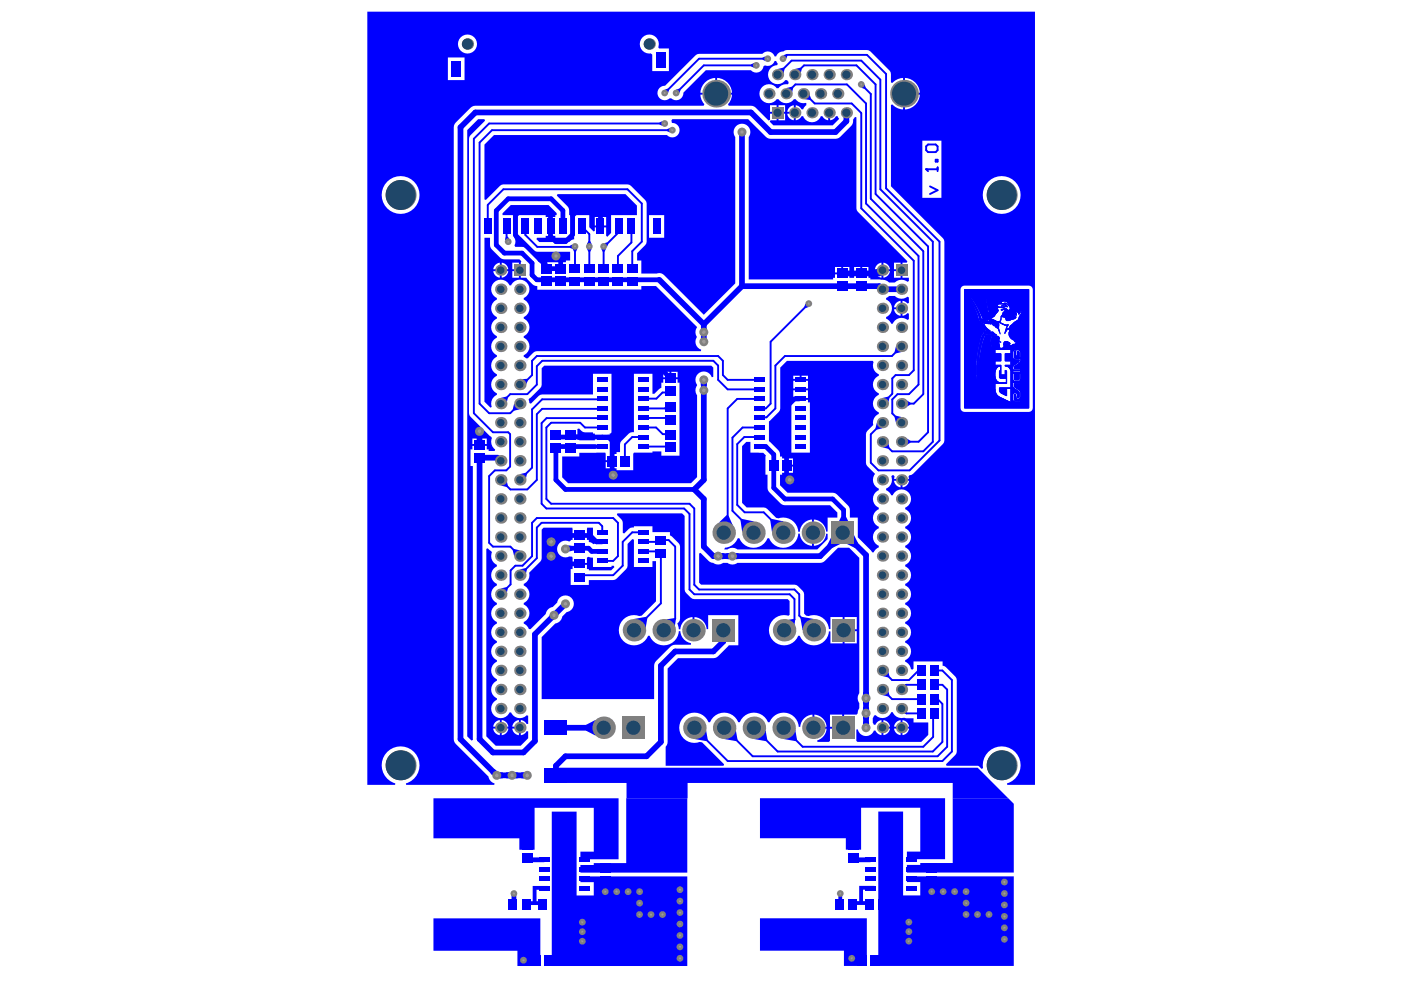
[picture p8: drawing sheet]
<svg xmlns="http://www.w3.org/2000/svg" width="297mm" height="210mm" viewBox="0 0 297 210" stroke-linecap="round" stroke-linejoin="round" font-family="sans-serif">
<g fill="#00f">
<path d="M191.3 151l.5-.5 .1 .3-.3 .3z"/>
<path d="M191.4 144.9l.2-.1 .3 .2-.2 .2z"/>
<path d="M191.6 84.6l1 .6v.4l-1 .6z"/>
<path d="M186.7 147.1l1.2-1.2 .3 1.2-.3 .3z"/>
<path d="M182.2 18.6l.7-.7 .2 .6-.2 .3z"/>
<path d="M168.2 14.6l1.1-.3 .3 .3-.3 1.2z"/>
<path d="M164.5 14.6l1.2-.3 .3 .3-.3 1.2z"/>
<path d="M165.7 11.7l.6-.2 .3 .3-.2 .6z"/>
<path d="M161.3 12.2l.6-.3v1l-.6-.3z"/>
<path d="M158.9 13.6l.6-.3v1l-.6-.3z"/>
<path d="M155.6 117l.7 .1v1.2h-.7z"/>
<path d="M152.6 117l.6 .1v1.2h-.6z"/>
<path d="M153.7 117.1l.6-.1v1.3h-.6z"/>
<path d="M148.2 81.1h1.4l-.1 .6h-1.2z"/>
<path d="M143.1 19l.6-.3 .3 .3-.2 .7z"/>
<path d="M129 99.4l1-.3 .2 .6-1.3 .3z"/>
<path d="M127.2 52.7h1l-.3 .6h-.4z"/>
<path d="M124.2 52.7h1l-.3 .6h-.4z"/>
<path d="M124.5 51h.4l.3 .6h-1z"/>
<path d="M116.6 118.6l1-.9 .3 .6-.7 .7z"/>
<path d="M115.9 115.3h1.4l-.2 .7h-1z"/>
<path d="M116.6 113.7l.6-.4 .7 .7-.3 .6z"/>
<path d="M110.2 163.5l.7-.1v1.3h-.7z"/>
<path d="M110 120.5l1.2-.3 .3 .3-.3 1.2z"/>
<path d="M107 163.5l.6-.1v1.3h-.6z"/>
<path d="M106 124.5l1.2-.3 .2 .3-.2 1.2z"/>
<path d="M106 102.7l1.2-1.2 .2 1.2-.2 .3z"/>
<path d="M107 50.3l.4-.3 .3 .4-.9 .5z"/>
<path d="M103.7 163.6l.9-.9 .5 .4-1 .9z"/>
<path d="M100.8 92h1.3v.6h-1.3z"/>
<path d="M191.6 92.6l1 .7v.4l-1 .6z"/>
<path d="M186.7 143.1l1.2-1.2 .3 1.2-.3 .2z"/>
<path d="M186.7 94.7l1.2-1.2 .3 1.2-.3 .2z"/>
<path d="M186.7 84.2l1.2-.3 .3 .3-.3 1.2z"/>
<path d="M184.8 57.2l.7-.2 .9 1.3-1.4 .2z"/>
<path d="M178 109.3h1l.5 1h-2z"/>
<path d="M165.9 100.3l1-.3 .2 .6-1 .8z"/>
<path d="M139.5 25.9l.6-.3v1l-.6-.3z"/>
<path d="M120.2 115.4l.7 .1 .2 1-.7 .2z"/>
<path d="M120.5 52l.6-.3 .1 1-.6-.3z"/>
<path d="M116.1 116.3h1l.2 .7h-1.4z"/>
<path d="M110 100.3l1.2-.3 .3 .3-.3 1.2z"/>
<path d="M110.4 80.2h1.1l.2 .3-.6 1.3z"/>
<path d="M106 84.2l1.2-.3 .2 .3-.2 1.2z"/>
<path d="M189.3 88.2l.2-.2 1.2 .2-1.2 1.2z"/>
<path d="M182.6 152.7h1.2l.1 .6h-1.3z"/>
<path d="M182.6 149.6h1.2l.1 .6h-1.3z"/>
<path d="M182.6 146.4h1.2l.1 .6h-1.3z"/>
<path d="M175.9 113.6l1.9 1.5-1.7 .8-1-.6z"/>
<path d="M166.8 131.1l1.1-.1 .3 .2-.1 1.2z"/>
<path d="M141.1 27.3l.6-.3v1l-.6-.3z"/>
<path d="M140.6 19l.7-.3 .3 .3-.3 .7z"/>
<path d="M121.1 52.7h1.1l-.3 .6h-.5z"/>
<path d="M109 163.4l.6 .1v1.2h-.6z"/>
<path d="M108.8 85.4l1.2 1.2-1.2 .3-.3-.3z"/>
<path d="M105.8 163.4l.6 .1v1.2h-.6z"/>
<path d="M185.5 89.4l1.2 1.2-1.2 .3-.3-.3z"/>
<path d="M189.5 73.3l1.2 1.2-1.2 .3-.2-.3z"/>
<path d="M182.6 151.6h1.3l-.1 .6h-1.2z"/>
<path d="M182.6 148.4h1.3l-.1 .6h-1.2z"/>
<path d="M180.7 113.2l.8 1.7-.6 1-1.8-.8z"/>
<path d="M165.8 156.4l2.4-2.4 .4 2.5-.3 .3z"/>
<path d="M159.5 156.4l2.4-2.4 .4 2.5-.3 .3z"/>
<path d="M170.4 64.3l.7 .7-.6 .2-.3-.3z"/>
<path d="M171.1 19.6l.5 1.2-.3 .4-1.1-.2z"/>
<path d="M166.3 18.6l1.2-.3 .3 .3-.3 1.2z"/>
<path d="M146.9 156.4l2.4-2.4 .4 2.5-.2 .3z"/>
<path d="M153.2 156.4l2.4-2.4 .4 2.5-.2 .3z"/>
<path d="M141 131l1.7-.2 .3 .3-.3 1.7z"/>
<path d="M134.2 131l2.5-.5 .3 .3-.5 2.5z"/>
<path d="M124 153.4l2-1.1v3.4l-2-1.1z"/>
<path d="M127.8 51.4l.7-.1 .2 .3-.3 .7z"/>
<path d="M108.5 116.5l.3-.3 1.2 .3-1.2 1.2z"/>
<path d="M117.8 55.1l.8-.8 .3 .5-.7 .7z"/>
<path d="M181.8 187.5h3.2v.8h-2.4v2.4h1.6v.8h-4.4v-.8h2z"/>
<path d="M163 110.1l.3-.3 2.5 .5-2.5 2.3z"/>
<path d="M152.1 110.5l1.6-1.5 .5 .1 1.1 2.6z"/>
<path d="M112.7 187.5h3.2v.8h-2.4v2.4h1.6v.8h-4.4v-.8h2z"/>
<path d="M169.3 130.8l.3-.3 2.6 .5-2.4 2.3z"/>
<path d="M185.8 171.7h5.3v17.8h3.6v-2.9h-2.8v-1.2h22.6v19h-28.7z"/>
<path d="M116.7 171.7h5.3v17.8h3.6v-2.8h-2.8v-1.3h22.6v19h-28.7z"/>
<path d="M156.7 110.1l.3-.3 2.5 .5-2.5 2.3z"/>
<path d="M201.6 168.9h11.7l1.2 1.2v14.5h-22.6v-1.6h2.8v-.4h6.9z"/>
<path d="M132.5 168.9h12.9v15.7h-22.6v-1.6h2.8v-.4h6.9z"/>
<path d="M91.7 194.3h22.6v10.1h-4.8v-3.2h-17.8z"/>
<path d="M160.8 194.3h22.6v10.1h-4.9v-3.2h-17.7z"/>
<path d="M118 162.4h88.8l6.5 6.5h-11.7v-3.2h-56.1v3.2h-13l.1-3.2h-14.6z"/>
<path d="M157 94.4l.9-.9h.9v2.3h2.7l.5 .6-.1 4h.5v3.2l.4 .6 2.6 2.5 .7 .2h9.5l1.6 1.5v1.1h-2.1v3h-.3a2.75 2.75 0 0 0-2.6-2.6v5.6a2.75 2.75 0 0 0 2.6-2.6h.3v1.2l-2.2 2.2h-16.9a1.7 1.7 0 0 0-2.1 0h-.6l.1-.4a3.1 3.1 0 0 0 2.7-2h.3a3.2 3.2 0 0 0 3 2 3.2 3.2 0 0 0 3-2h.3a3.2 3.2 0 0 0 3.5 2 3.2 3.2 0 0 0 2.7-3h.3a2.75 2.75 0 0 0 2.6 2.6v-5.6a2.75 2.75 0 0 0-2.6 2.6h-.3a3.2 3.2 0 0 0-4.2-2.8l-.5-.1-2.2-2.1-4-.1-1-1z"/>
<path d="M91.7 168.9h39.2v12.9h-8.1v-1.6h2.8v-9.3h-12.5v8.9h-3.2v-2.4h-18.2z"/>
<path d="M160.8 168.9h39.1v12.9h-8v-1.6h2.8v-9.3h-12.5v8.9h-3.2v-2.4h-18.2z"/>
<path d="M114.6 112.1l.4-.4h6.1v1.4h3.1v-1.4h1.3v2.2h.4v.6h1.5v.4h-1.5v.1l-.4 .2-.3-.3-.6-.2v-.5h-.4v-.7h-3.1v.7h-.4l-.3 .4a1.77 1.77 0 0 0-2.5 1.6 1.77 1.77 0 0 0 2.5 1.5l.6 .1 .1 1.3h3.1v-1.1l.3-.2 1 .2v2h3.9v-.3h.4l.2 .3-.7 .7h-4.7v-.3h-.4v-.9h-3.1v.9h-.4v3.4h3.9v-1.1h5.5l2.6-2.6 .1-5 1-1 .3 .1v5.8h3.9v-1.3h.8v8.5l-3 3.1-.6 .1a3.2 3.2 0 0 0-4.1 1.8 3.2 3.2 0 0 0 1.9 4.1 3.2 3.2 0 0 0 4.1-1.8h.3a3.2 3.2 0 0 0 3.5 2 3.2 3.2 0 0 0 2.7-3h.3a2.77 2.77 0 0 0 2.3 2.6v.3h-3.4l-.7 .2-3.5 3.6-.2 .7v7h-23.8v-13.1l2.9-2.9a1.7 1.7 0 0 0 1.4-1.4l1-1a1.77 1.77 0 0 0 1.5-1.8 1.77 1.77 0 0 0-1.7-1.7 1.77 1.77 0 0 0-1.8 1.5l-1 .9a1.7 1.7 0 0 0-1.4 1.5l-3.3 3.2h-.3a1.83 1.83 0 0 0-1.1-1.1v-.4a2 2 0 0 0 1.2-1.8 2 2 0 0 0-1.2-1.9v-.3a2 2 0 0 0 1.2-1.9 2 2 0 0 0-1.2-1.8v-.4a1.99 1.99 0 0 0 1.2-2.3l2.5-2.7z"/>
<path d="M187.5 63v.4a1.99 1.99 0 0 1 1.2 1.8 1.99 1.99 0 0 1-1.2 1.9v.3a1.81 1.81 0 0 1 1 1.1h.4a1.97 1.97 0 0 1 3.1-.8l.3-.2v-1.1l-.3-.1-.5 .3-.6 .2v-3.1l.6 .1 .5 .4 .3-.1v-1.2l-.3-.1a1.98 1.98 0 0 1-2.7-.2h-1.2zM189.6 64.1l.9-.4v1.3h-1.3zM189.2 65.4h1.3v1.4a1.54 1.54 0 0 1-1.3-1.4z"/>
<path d="M98.9 27.5v128.3l.9 .9 .3-.1-.1-58h-.5v-3.5h.4v-.7h3.1v.7h.4v.3h1.3l.1-.3a1.96 1.96 0 0 1-.7-2.4l-4.6-4.5-.3-.8v-58l.3-.8 3.1-3.1-.1-.3h-1.3zM99.9 92.8h1.4v1.1h-1.4zM101.7 92.8h1.3v1.1h-1.3z"/>
<path d="M181.2 154.4v2.4l.2 .2h13.5l1.5-1.5v-2.6h-3.1v-.9l-1.9-.1a2.13 2.13 0 0 1-2.5-1.2h-.4a1.99 1.99 0 0 1-3.3 .6l-.3 .1-.3 .5v1l.3 .5h.3a1.51 1.51 0 0 1 1.3-1v3.1a1.51 1.51 0 0 1-1.3-.9h-.3a1.76 1.76 0 0 1-1.8 1.1 1.76 1.76 0 0 1-1.6-1.4zM189.6 152.8l.9-.4v1.4h-1.3zM186.9 152.4a1.54 1.54 0 0 1 1.4 1.4h-1.4zM190.9 152.4a1.54 1.54 0 0 1 1.4 1.4h-1.4zM189.2 154.2h1.3v1.3a1.54 1.54 0 0 1-1.3-1.3zM186.9 154.2h1.4a1.55 1.55 0 0 1-1.4 1.3zM190.9 154.2h1.4a1.55 1.55 0 0 1-1.4 1.3z"/>
<path d="M102.9 116.1v39.7l2 2h5.3l1.5-1.6v-1.4h-.3a1.55 1.55 0 0 1-1.2 .8v-3.2a1.53 1.53 0 0 1 1.2 .8h.3v-1.8l-.3-.1a2.02 2.02 0 0 1-3.3-.5h-.3a2.02 2.02 0 0 1-3.3 .6 2.02 2.02 0 0 1 .6-3.3v-.4a2.01 2.01 0 0 1-1.2-1.8 2.01 2.01 0 0 1 1.2-1.8v-.4a2.01 2.01 0 0 1-1.2-1.8 2.01 2.01 0 0 1 1.2-1.9v-.3a2.01 2.01 0 0 1-1.2-1.9 2.01 2.01 0 0 1 1.2-1.8v-.4a2.01 2.01 0 0 1-1.2-1.8 2.01 2.01 0 0 1 1.2-1.8v-.4a2.01 2.01 0 0 1-1.2-1.8 2.01 2.01 0 0 1 1.2-1.9v-.3a2.01 2.01 0 0 1-1.2-1.9 2.01 2.01 0 0 1 1.2-1.8v-.4a2.01 2.01 0 0 1-1.2-1.8 2.01 2.01 0 0 1 1.2-1.8v-.4a1.97 1.97 0 0 1-1-2.6l-.9-.9zM104.8 152.8l.9-.4v1.4h-1.4zM106.1 152.4a1.56 1.56 0 0 1 1.4 1.4h-1.4zM108.8 152.8l1-.4v1.4h-1.4zM104.3 154.2h1.4v1.4a1.56 1.56 0 0 1-1.4-1.4zM106.1 154.2h1.4a1.56 1.56 0 0 1-1.4 1.4zM108.4 154.2h1.4v1.4a1.56 1.56 0 0 1-1.4-1.4z"/>
<path d="M165.1 77.8l-.1 9-2.3 2.4v4.1l2.1 2.2 .2 1.1h.5v.4h.7v3h-.7v.4h-.5v2.3l1.6 1.6h9.6l.6 .1 2.8 2.8 .2 .7v1.6h1.7v4.2l3 3.2h.4a1.8 1.8 0 0 1 1-1.1v-.3a1.99 1.99 0 0 1-1.2-1.9 1.99 1.99 0 0 1 1.2-1.8v-.4a1.99 1.99 0 0 1-1.2-1.8 1.99 1.99 0 0 1 1.2-1.8v-.4a1.99 1.99 0 0 1-1.2-1.8 1.99 1.99 0 0 1 1.2-1.9v-.3a2.01 2.01 0 0 1-.8-3.1l-1.6-1.7-.3-.7v-6l.3-.7 1.2-1.3a1.97 1.97 0 0 1 1.2-2.3v-.4a1.99 1.99 0 0 1-1.2-1.8 1.99 1.99 0 0 1 1.2-1.8v-.4a1.99 1.99 0 0 1-1.2-1.8 1.99 1.99 0 0 1 1.2-1.9v-.3a1.96 1.96 0 0 1-1.1-2.6l-.2-.2h-18.1zM167.8 79.5h1.4v.7h-1.4zM169.6 79.5h1.3v.7h-1.3zM167.8 80.6h3.1v1.6h-3.1zM167.8 82.6h3.1v1.6h-3.1zM167.8 84.6h3.1v.5h.4v10.7h-3.9v-10.7h.4zM166.6 97h1.2v1.3h-1.2zM166.6 98.7h1.2v1.3h-1.2z"/>
<path d="M114.6 77.9l-.1 3.9-2.5 2.6-.2 .2 .2 .7 .3 .1 1.7-1.6 .7-.3h10.8v-4.4h3.9v12.6h-.4v.6h-3.1v-.6h-.4v-.2l-2.1-.1-.9-.7-.3 .1v1.1h-1.6v.4h1.6v.8l.4 .1h3.3v-.5h3.1v.5h.4l.1 2.9h.9v-.4h.8v-1.7l.3-.7 1.5-1.6 .4-.2 .7-.1v-12.3h3.9v4.2h.4l1-1 .5-.2v-1.1h.4v-.8h3.1v.8h.4v15.4h-3.9v-.9h-1.9v.3h-3.9l-.1 .2v3.5h-3.6v-.4h-.7v-1.5h-.2v-.2h-1.4v-1.6h-5.5v.8h-3.7v4.4l1.3 1.2h26l1.3-1.2v-17.4a1.92 1.92 0 0 1 0-2.2 1.76 1.76 0 0 1 .6-2.6 1.76 1.76 0 0 1 2.5 1h.3v-2l-.4-.4h-35.4zM140.3 78.7h1.3v1.1h-1.3zM142 78.7h1.4v1.1h-1.4zM128.1 97.8h1.2v1.3h-1.2z"/>
<path d="M106.3 45.1v.4h2.5v4.9a1.53 1.53 0 0 1 0 1.5l.2 .3h1.4l.7 .2 2.4 2.3 .6 .8h1.3v1.3h.4v-1.3h2.6v1.3h.4v-1.3h.9v-.4h.9v-1.8h-6.9l-.8-.3-2.6-2.7h-.8v-4.8h5.9v.4h.9v4h-.9v.4h-1.8l-.1 .3 .6 .6h6.3l.5-.4 .6-.2v-5.1h3.2v2.6l.8 .9 .3-.1v-.8h2.4v1.8l.3 .2 .8-.8v-3.8h5.5v-2l-2.5-2.4h-14.4l-.1 .3 2.2 2.2 .4 .6v1.3h.3v4.8h-3.2v-.4h-.8v-4h.8v-.4h.3v-.4l-1.7-1.7h-8zM125.8 45.9h1v1.8h-1zM127.2 45.9h1v1.8h-1z"/>
<path d="M130.6 108.6l-.1 .3 1.2 1.3 .1 2.6 .3 .1 1.3-1.2 .7-.1v-.2h3.9v1.2h3.7v.7l.5 .2 1.6 1.8 .1 15.6-.1 .4-.5 .6 .3 1.3h.3a2.75 2.75 0 0 1 2.6-2.6v2.8h.4v-2.8a2.75 2.75 0 0 1 2.6 2.5h.3v-2.9h6.4v6.3h-2l-2.3 2.4-.6 .3-7.9 .1-2.2 2.2v15.5l-.4 1v4h12.3l.1-.3-4.7-4.6-.5-.1a3.2 3.2 0 0 1-4.1-1.9 3.2 3.2 0 0 1 1.9-4.1 3.2 3.2 0 0 1 4.1 1.8h.3a3.2 3.2 0 0 1 3-2 3.2 3.2 0 0 1 3 2h.3a3.2 3.2 0 0 1 3-2 3.2 3.2 0 0 1 3 2h.3a3.2 3.2 0 0 1 3.5-2 3.2 3.2 0 0 1 2.7 3h.3a2.75 2.75 0 0 1 2.6-2.6v2.8h.2v.2h2.8a2.73 2.73 0 0 1-2 2.5v.3h2.5l.2-.2v-2.6h2.8v-.2h.2v-2.8h2.6l.6-1.3v-1.1a1.7 1.7 0 0 1 0-2.1v-28.7l-2.1-2.1h-2.4l-2.8 2.8-.6 .4h-17.9a1.7 1.7 0 0 1-2.1 0h-.9a1.7 1.7 0 0 1-2.1 0l-1-.4-1.7-1.7-.3 .1v6.2l.4 .4h19.8a2.84 2.84 0 0 1 2 2v4.1l.4 .5 .6 .1a3.2 3.2 0 0 1 4.3 2.7h.3v-2.5h2.6v5.5h-2.6v-2.5h-.3a3.2 3.2 0 0 1-2.7 2.9 3.2 3.2 0 0 1-3.5-2h-.3a3.2 3.2 0 0 1-4.1 1.9 3.2 3.2 0 0 1-2-4 3.2 3.2 0 0 1 4-2.1l.3-.2v-2.9l-.5-.4h-19.7a2.84 2.84 0 0 1-2.1-2.1v-15.5l-.5-.6zM178.7 130.6h2.6v2.6h-2.6zM178.7 133.6h2.6v2.5h-2.6zM172.3 151.2a2.75 2.75 0 0 1 2.6 2.6h-2.6zM175.6 151.2h2.6v2.6h-2.6z"/>
<path d="M102.5 50.3v34.7l1.3 1.3 .2-.2a1.97 1.97 0 0 1 1.1-2.5v-.4a2.01 2.01 0 0 1-1.2-1.8 2.01 2.01 0 0 1 1.2-1.9v-.3a2.01 2.01 0 0 1-1.2-1.9 2.01 2.01 0 0 1 1.2-1.8v-.4a2.01 2.01 0 0 1-1.2-1.8 2.01 2.01 0 0 1 1.2-1.8v-.4a2.01 2.01 0 0 1-1.2-1.8 2.01 2.01 0 0 1 1.2-1.9v-.3a2.01 2.01 0 0 1-1.2-1.9 2.01 2.01 0 0 1 1.2-1.8v-.4a2.02 2.02 0 0 1-.6-3.2 2.02 2.02 0 0 1 3.3 .6h.3a2.02 2.02 0 0 1 3.3-.6 2.02 2.02 0 0 1-.6 3.2v.4a2 2 0 0 1 1.2 1.8 2 2 0 0 1-1.2 1.9v.3a2 2 0 0 1 1.2 1.9 2 2 0 0 1-1.2 1.8v.4a2 2 0 0 1 1.2 1.8 2 2 0 0 1-1.2 1.8v.4a.74 .74 0 0 0 .9 .3 2.92 2.92 0 0 1 1.9-1.5h34.7v-.3a1.74 1.74 0 0 1-.8-2.7 1.78 1.78 0 0 1 0-2.1l-8.7-8.7h-3.1v.8h-22v-.8h-.5a4.3 4.3 0 0 1-1.8-1.6l-1.2-.1 .1-3.5-.4-.4h-3.2l-.7-.2-2.2-2.2-.1-.7v-1.5zM104.8 56l.9-.4v1.4h-1.3zM108.4 55.6h1.4v1.4h-1.4zM106.1 55.6a1.54 1.54 0 0 1 1.4 1.4h-1.4zM104.4 57.4h1.3v1.4a1.54 1.54 0 0 1-1.3-1.4zM106.1 57.4h1.4a1.55 1.55 0 0 1-1.4 1.4zM108.4 57.4h1.4v1.4h-1.4z"/>
<path d="M102.5 30.6v11.6l.3 .1 3-3 .7-.3h26.3l.7 .3 3 3 .3 .8v8l-.3 .8-1.7 1.7v1.5h.9v2.8l3.4-.1a1.43 1.43 0 0 1 1.4 .4l8.4 8.4 6.7-6.6v-31a1.77 1.77 0 0 1 .2-2.4 1.77 1.77 0 0 1 2.4 0 1.77 1.77 0 0 1 .2 2.4v30.1h17.9v-.3h.4v-.7h3v.7h1v-.7h3v.7h.4v.3l2.4 .1a1.92 1.92 0 0 1 1.6 .6h1.2a1.98 1.98 0 0 1 2.7-.2l.3-.1v-.7h-1.4v-3.2h.9l.2-.3-10.7-10.8-.1-19.7h-.3l-.1 .1a1.09 1.09 0 0 0-.4 1.1l-.3 .7-2.3 2.3-1 .4-14.1-.1-.7-.3-3.7-3.8h-16.1l-.2 .3 .1 .5a1.53 1.53 0 0 1 1.6 2.1 1.53 1.53 0 0 1-2.6 .5h-36.6zM137.3 45.5h3.2v4.8h-3.2zM185.6 56l.9-.4v1.4h-1.4zM189.1 55.6h1.4v1.4h-1.4zM186.9 55.6a1.54 1.54 0 0 1 1.4 1.4h-1.4zM176.7 56.5h1.3v1.2h-1.3zM180.7 56.5h1.3v1.2h-1.3zM182.4 56.5h1.3v1.2h-1.3zM178.4 56.5h1.3v1.2h-1.3zM185.1 57.4h1.4v1.4a1.54 1.54 0 0 1-1.4-1.4zM186.9 57.4h1.4a1.55 1.55 0 0 1-1.4 1.4zM189.1 57.4h1.4v1.4h-1.4z"/>
<path d="M77.7 2.5v163.6h5.9v-.3l-.4-.2a4 4 0 0 1-1.6-6.2 4 4 0 0 1 6.4 .3 4 4 0 0 1-2.1 6.1v.3h18.7v-.3l-.4-.2a1.69 1.69 0 0 1-.8-1.3l-7-6.9-.4-1v-129.8l.4-.7 3.2-3.1 1-.4h48.3l.1-.4a3.1 3.1 0 0 1-.8-2h6.7l-.3 1.1-.6 .9 .2 .4h5l.7 .4 2.7 2.7 .3-.1v-1.3h1.4v1.4h-1.3l-.1 .3 .7 .7h12.6l1.3-1.3-.3-.6h-.3l-.7 .7-.6 .1v-1.5h-.4v1.5a1.51 1.51 0 0 1-1.2-.8h-.3l-.2 .3a2 2 0 0 1-1.9 1 2 2 0 0 1-1.7-1.3l-.4 .1a1.54 1.54 0 0 1-1.2 .7v-3.1a1.51 1.51 0 0 1 1.3 .8h.3l.7-.8-.1-.5a1.98 1.98 0 0 1-2.2-.8h-.3l-.2 .3a2 2 0 0 1-3.1-.3h-.4l-.2 .3a2.01 2.01 0 0 1-2.9-.1 2.01 2.01 0 0 1 .2-2.9 2.01 2.01 0 0 1 2.9 .4h.4l.2-.3a1.93 1.93 0 0 1 1.7-.5l.2-.3v-.3l-.3-.3h-.4l-.2 .2a2.01 2.01 0 0 1-3.2-.6 2.01 2.01 0 0 1 1.7-2.8l.1-.3-.3-.6h-.3a1.5 1.5 0 0 1-2.1 .9l-.3 .2v.2a1.53 1.53 0 0 1-2.6 .7h-9.6l-4.7 4.7a1.52 1.52 0 0 1-.9 1.5 1.52 1.52 0 0 1-1.6-.3h-.5a1.53 1.53 0 0 1-2.4-.6 1.53 1.53 0 0 1 1.5-2l6.8-6.7 13.8-.1a1.52 1.52 0 0 1 2.6 .5h.3l.1-.2a1.54 1.54 0 0 1 1.4-.8l.8-.3 17.3 .1 4.4 4.2 .3 .7v1.8l.3 .2a3.2 3.2 0 0 1 2.3-1.1v6.7a3.2 3.2 0 0 1-2.3-1.1l-.3 .1v17.2l11 11 .3 .7v42.1l-.3 .7-6.3 6.4-.8 .3-.2 .3 .1 .4h-3.1l.1-.4-.2-.3h-.4l-.1 .2a1.95 1.95 0 0 1-1.1 2.6v.3l.6 .4 .4 .7h.4a2 2 0 0 1 3.3-.7 2 2 0 0 1-.7 3.3v.4l.2 .1a2 2 0 0 1 1 1.8 2 2 0 0 1-1.2 1.7v.4l.2 .1a2 2 0 0 1 1 1.9 2 2 0 0 1-1.2 1.7v.3l.2 .1a2 2 0 0 1 1 1.9 2 2 0 0 1-1.2 1.7v.4l.2 .1a2 2 0 0 1 1 1.8 2 2 0 0 1-1.2 1.7v.4l.2 .1a2 2 0 0 1 1 1.9 2 2 0 0 1-1.2 1.7v.3l.2 .1a2 2 0 0 1 1 1.9 2 2 0 0 1-1.2 1.7v.4l.2 .1a2 2 0 0 1 1 1.8 2 2 0 0 1-1.2 1.7v.4l.2 .1a2 2 0 0 1 1 1.9 2 2 0 0 1-1.2 1.7v.3l.2 .1a1.92 1.92 0 0 1 1 1.5l.4 .1 .2-.2v-1.5h6.1v.9l.7 .3 2 2 .3 .7v15.1l-.3 .7-1.9 2v.2l.1 .1h6.5l.9 .7 .3-.2-.1-.6a4 4 0 0 1 3.6-4 4 4 0 0 1 4.3 3.3 4 4 0 0 1-2.8 4.6l.1 .3h5.9v-163.6zM96.9 9.3a2.02 2.02 0 0 1 4 0 2.02 2.02 0 0 1-4 0zM135.9 7.9a2.01 2.01 0 0 1 2.5-.3 2.01 2.01 0 0 1 .9 2.4l.1 .3h2.1v4.7h-3.5v-3.5l-.3-.2a2 2 0 0 1-2.1-1.1 2 2 0 0 1 .3-2.3zM94.8 12.2h3.5v4.8h-3.5zM149.1 17.5a3.2 3.2 0 0 1 2.2-1v3.1h-3.1a3.2 3.2 0 0 1 .9-2.1zM151.7 16.5a3.3 3.3 0 0 1 3.2 3.1h-3.2zM191.5 16.5a3.3 3.3 0 0 1 3.1 3.1h-3.1zM191.5 20h3.1a3.3 3.3 0 0 1-3.1 3.2zM162.9 22.3h1.4v1.4h-1.4zM167 22.7l.9-.4v1.4h-1.3zM164.7 22.3h1.4v1.4h-1.4zM166.6 24.1h1.3v1.3a1.55 1.55 0 0 1-1.3-1.3zM164.7 24.1h1.4v1.4h-1.4zM195.1 29.8h4.1v12.1h-4.1zM80.8 41.3a4 4 0 0 1 8 0 4 4 0 0 1-8 0zM207.9 41.3a4 4 0 0 1 8 0 4 4 0 0 1-8 0zM203.5 60.7l.6-.3h13.5a.89 .89 0 0 1 .9 .9l-.1 25.3-.4 .5-.3 .1h-13.6l-.6-.3-.3-.6v-25zM189.2 101.7h1.3v1.4a1.54 1.54 0 0 1-1.3-1.4zM190.9 101.7h1.4a1.55 1.55 0 0 1-1.4 1.4z"/>
</g>
<g fill="none" stroke="#00f" stroke-width=".21">
<path d="M204.1 61.3v25M204.2 61.3v25M204.3 61.3v25M204.4 61.3v25M204.5 61.3v25M204.6 61.3v25M204.7 61.3v25M204.8 61.3v25M204.9 61.3v25M205 61.3v1M205 62.4v23.9M205.1 61.3v1.1"/>
<path d="M205.1 62.6v23.7M205.1 61.3l.1 1.2M205.1 62.7v23.6M205.2 61.3v1.3M205.2 62.8v23.5M205.3 61.3v1.3M205.3 62.9v23.4M205.3 61.3v1.4M205.4 61.3v1.5M205.4 63.1v23.2M205.5 61.3v1.6M205.5 63.2v23.1"/>
<path d="M205.5 61.3v1.7M205.5 63.3v.4M205.5 63.9v22.4M205.6 61.3v1.7M205.6 63.4v.4M205.6 64v22.3M205.6 61.3v1.8M205.6 63.4v.5M205.6 64.1v22.2M205.7 61.3v1.9M205.7 63.5v.5M205.7 64.2v22.1"/>
<path d="M205.8 61.3v2M205.8 63.6v.4M205.8 64.3v22M205.8 63.7v.4M205.8 64.4v21.9M205.8 61.3l.1 2.2M205.8 63.8l.1 .4M205.8 64.5v21.8M205.9 61.3v2.2M205.9 63.9v.4M205.9 64.7v21.6M206 61.3v2.3"/>
<path d="M206 64v.4M206 64.7v21.6M206 61.3v2.4M206 64v.5M206 64.8v21.5M206.1 61.3v2.4M206.1 64.2v.4M206.1 65v21.3M206.1 61.3v2.5M206.1 64.2v.5M206.1 65.1v21.2M206.2 61.3v2.6"/>
<path d="M206.2 64.3v.5M206.2 65.2v21.1M206.2 61.3v2.7M206.2 64.4v.5M206.2 65.3v21M206.3 61.3v2.8M206.3 64.5v.5M206.3 65.4v20.9M206.3 64.6v.5M206.3 65.6v20.7M206.4 61.3v3M206.4 64.6v.6"/>
<path d="M206.4 65.6v20.7M206.4 64.8v.5M206.4 65.8v11.3M206.4 78.2v8.1M206.5 61.3v3.1M206.5 64.8v.6M206.5 65.9v10.8M206.5 79.5v6.8M206.5 61.3l.1 3.2M206.5 64.9l.1 .7M206.5 66v10.3M206.5 79.9v6.4"/>
<path d="M206.6 61.3v3.3M206.6 65.1v.6M206.6 66.2v9.5M206.6 61.3v3.4M206.6 65.1v.7M206.6 66.3v9.1M206.6 77.3v2M206.7 61.3v3.5M206.7 65.2v.8M206.7 66.4v8.6M206.7 76.3v4.5M206.8 61.3v3.6"/>
<path d="M206.8 65.4v.6M206.8 66.7v7.8M206.8 76v10.3M206.8 65.5v.6M206.8 66.8v7.5M206.8 75.6v10.7M206.8 61.3l.1 3.8M206.8 65.6l.1 .7M206.8 66.9v7.2M206.9 75v11.3M206.9 61.3v3.8M206.9 65.7v.7"/>
<path d="M206.9 67.2v6.5M206.9 74.8v11.5M207 61.3v3.9M207 65.8v.7M207 67.4v6.1M207 74.5v2.4M207 77.5v8.8M207 61.3v4.1M207 65.9v.9M207 67.5v5.8M207 74.1v2.3M207 77.2v9.1"/>
<path d="M207.1 61.3v4.2M207.1 66.1v.8M207.1 67.8v5.1M207.1 73.8v2M207.1 76.8v9.5M207.1 61.3v4.3M207.1 66.2v.8M207.1 67.8v4.9M207.1 73.6v1.9M207.1 76.6v9.7M207.2 61.3v4.3M207.2 66.2v1"/>
<path d="M207.2 67.8v4.7M207.2 73.4v1.8M207.2 76.4v9.9M207.2 61.3v4.5M207.2 66.4v1M207.2 68v4.4M207.2 67.6v.2M207.2 73v2M207.2 75.9v10.4M207.3 61.3v4.6M207.3 66.5v1.1M207.3 68.1v3.9"/>
<path d="M207.3 72.9v1.6M207.3 75.7v10.6M207.3 61.3v4.7M207.3 66.6v.9M207.3 68.1v3.8M207.3 72.6v1.7M207.3 75.5v10.8M207.4 61.3v4.9M207.4 66.8v.7M207.4 68.2v3.5M207.4 67.8v.1M207.4 72.3v1.8"/>
<path d="M207.4 75v11.3M207.4 67v.5M207.4 67.8v.2M207.4 68.3v3.1M207.4 72.2v1.5M207.4 74.8v11.5M207.5 61.3v5.1M207.5 67.1v.4M207.5 67.6h.1M207.5 67.7v.3M207.5 68.3v3M207.5 72v1.5"/>
<path d="M207.5 74.6v11.7M207.5 61.3l.1 5.2M207.5 67.2l.1 .9M207.5 68.3v2.9M207.6 71.8l-.1 1.5M207.6 74.2v12.1M207.6 61.3v5.3M207.6 67.5v.6M207.6 68.3v2.7M207.6 71.6v1.4M207.6 74v12.3M207.6 61.3v5.4"/>
<path d="M207.6 67.6h.1M207.6 67.7v.4M207.6 68.4v2.4M207.6 71.5v1.4M207.6 73.8v12.5M207.7 61.3v5.6M207.7 67.6h.1M207.7 67.8v.4M207.7 68.4v2.4M207.7 71.3v1.4M207.7 73.4v12.9M207.8 61.3v5.7"/>
<path d="M207.8 67.6h.1M207.8 67.8v.4M207.8 68.5v2.1M207.8 71.2v1.2M207.8 73.3v13M207.8 61.3v5.8M207.8 68.5v2M207.8 71v1.2M207.8 73.1v13.2M207.9 61.3v5.9M207.9 67.6v.1M207.9 67.9v.4"/>
<path d="M207.9 68.5v2M207.9 71v1.1M207.9 73v13.3M207.9 61.3v6.1M207.9 68.5v2.1M207.9 70.8v1.2M207.9 72.6v13.7M208 61.3v6.2M208 67.6v.1M208 67.9v.4M208 68.5v1.8M208 70.6h.1"/>
<path d="M208 70.7v1M208 72.5v13.8M208 61.3v6.4M208 68.6v1.6M208 70.6v1M208 72.4v13.9M208.1 61.3v6.4M208.1 67.9v.4M208.1 68.6v1.6M208.1 70.7v.8M208.1 72.1v14.2M208.1 70.4h.1"/>
<path d="M208.1 70.8v.5M208.1 72v14.3M208.2 61.3v6.4M208.2 67.9v.5M208.2 68.6v1.5M208.2 70.3v.2M208.2 70.8v.4M208.2 71.9v14.4M208.2 68.6v1.4M208.2 70.1h.1M208.2 70.9v.2M208.3 70.3v.3"/>
<path d="M208.3 70.7v.1M208.3 71.6v14.7M208.3 61.3v6.4M208.3 67.9v.5M208.3 68.8v1.1M208.3 70.1h.1M208.3 70.8h.1M208.3 70.9v.1M208.3 68.9v1M208.3 70.8v.2M208.3 71.4v14.9M208.4 61.3v6.4"/>
<path d="M208.4 67.9v.6M208.4 68.9v.9M208.4 70.1h.1M208.4 70.3v.5M208.4 70.9v.1M208.4 71.2v15.1M208.5 61.3v6.4M208.5 67.9v.6M208.5 69.1v.6M208.5 70.1h.1M208.5 70.3v.4M208.5 70.9v.1"/>
<path d="M208.5 71.2v15.1M208.5 70.9v15.4M208.5 69.2v.4M208.6 69.9v.2M208.6 61.3v6.4M208.6 67.9v.6M208.6 69.3v.1M208.6 70.3v.4M208.6 70.9v15.4M208.7 61.3v6.4M208.7 67.9v.6M208.7 69.3v.1"/>
<path d="M208.7 69.8v.3M208.7 70.3v.4M208.7 70.9v15.4M208.7 61.3v1.9M208.7 64.2v3.5M208.7 69.4v.1M208.7 69.7v.4M208.7 64.5v1.1M208.7 65.8v1.9M208.7 69.4l.1 .1M208.8 61.3l-.1 1.6M208.8 69.6v.6"/>
<path d="M208.8 61.3v1.4M208.8 63.1v.6M208.8 65v.6M208.8 65.8v1.9M208.8 67.9v.6M208.8 69.5v.7M208.8 70.3v.4M208.8 70.9v15.4M208.9 61.3v2.8M208.9 65.1v.5M208.9 65.9v1.8M208.9 67.9v.6"/>
<path d="M208.9 69.5v.7M208.9 70.3v.4M208.9 70.9v15.4M208.9 61.3v3.3M208.9 65.3v.4M208.9 69.6v.6M209 61.3v3.6M209 65.6v.1M209 66v1.7M209 67.9v.6M209 69.6v.6M209 70.4v.3"/>
<path d="M209 70.9v15.4M209 61.3v3.7M209 69.7v.5M209 70.4v.2M209.1 61.3v4M209.1 66v1.6M209.1 68v.5M209.1 69.7v.5M209.1 70.4v.2M209.1 70.8v15.5M209.1 61.3v4.2M209.1 66.1v1.5"/>
<path d="M209.1 70.3v.3M209.2 61.3v4.3M209.2 66.1v1.5M209.2 68v.5M209.2 69.8v.4M209.2 70.3v.3M209.2 70.8v15.5M209.2 61.3l.1 4.6M209.2 69.8v.3M209.3 61.3v4.6M209.3 66.2v1.4M209.3 67.8h.1"/>
<path d="M209.3 68v.5M209.3 69.9v.2M209.3 70.3v.3M209.3 70.8v15.5M209.3 61.3v4.7M209.3 70.9v15.4M209.4 61.3v4.7M209.4 66.2v1.4M209.4 67.8h.1M209.4 68v.5M209.4 69.9v.2M209.4 70.3v.3"/>
<path d="M209.4 70.9v15.4M209.4 70v.1M209.4 70.3v.4M209.5 67.7v.8M209.5 61.3v4.8M209.5 66.3v1.3M209.5 70v.1M209.5 70.3v.4M209.5 70.9v15.4M209.5 70.9v.9M209.5 72.4v13.9M209.6 61.3v4.8"/>
<path d="M209.6 66.3v1.3M209.6 67.7v.8M209.6 70.9v.5M209.6 72.8v13.5M209.6 70.3v.4M209.7 61.3v4.9M209.7 66.4v.9M209.7 67.5v.1M209.7 67.7v.6M209.7 68.5h.1M209.7 70.3v.4M209.7 71h.1"/>
<path d="M209.7 73.2v13.1M209.7 67.8v.5M209.7 68.5v.1M209.7 73.3v13M209.7 66.4v.8M209.7 67.8l.1 .6M209.7 70.3l.1 .5M209.7 71v.1M209.7 73.4v12.9M209.8 71.6v1.3M209.8 61.3v4.9M209.8 66.4v.8"/>
<path d="M209.8 67.5v.1M209.8 67.8v.6M209.8 70.3v.5M209.8 71v.1M209.8 71.2v2M209.8 73.6v12.7M209.9 61.3v4.9M209.9 66.4v.8M209.9 67.5v.1M209.9 67.8v.5M209.9 68.4v.1M209.9 70.3v.5"/>
<path d="M209.9 71v2.3M209.9 73.7v12.6M209.9 61.3v5M209.9 67.6h.1M209.9 68.5v.1M209.9 71v2.6M209.9 73.8v12.5M209.9 66.5v.7M210 61.3v5M210 66.5v.6M210 67.6h.1M210 67.8v.5"/>
<path d="M210 68.5v.1M210 70.3v.5M210 71v2.7M210 73.8v12.5M210 67.9v.4M210 68.6v.1M210 70.2v.6M210 71v15.3M210.1 61.3v5.1M210.1 67.6v.1M210.1 67.9v.5M210.1 68.7v.1"/>
<path d="M210.1 70.3v.5M210.1 71v15.3M210.1 66.6v.5M210.2 61.3v5.1M210.2 66.6v.4M210.2 67.6v.1M210.2 67.9v.6M210.2 68.8v.1M210.2 70.3v.5M210.2 71v15.3M210.2 67.7h.1M210.2 70.4v.4"/>
<path d="M210.2 67.7v.1M210.2 68v.6M210.2 68.9h.1M210.3 61.3v5.1M210.3 66.6v.4M210.3 67.7v.1M210.3 68v.7M210.3 70.5v.3M210.3 71v15.3M210.4 61.3v5.1M210.4 66.6v.3M210.4 67.8h.1"/>
<path d="M210.4 68.1v.7M210.4 70.6v.2M210.4 71v15.3M210.4 66.6v.2M210.4 71.1v15.2M210.4 67.8v.1M210.4 68.1l.1 .9M210.4 70.6l.1 .2M210.5 66.6l-.1 .2M210.5 61.3v5.3M210.5 67.8v.1M210.5 68.1v.9"/>
<path d="M210.5 70.7v.1M210.5 71.1v15.2M210.6 61.3v5.3M210.6 67.8v.1M210.6 68.2v.9M210.6 70.7v.1M210.6 71.1v2.8M210.6 74.9v1.5M210.6 77.3v1.4M210.6 79.7v1.5M210.6 67.9v.1M210.6 68.2v1"/>
<path d="M210.6 70.8v.1M210.6 80v1.1M210.6 61.3v5.2M210.6 77.3v1.2M210.7 61.3v5.1M210.7 67.9v.1M210.7 68.3v.9M210.7 70.8v.1M210.7 71.1v2.8M210.7 74.9v1.5M210.7 77.3v.9M210.7 67.9v.2"/>
<path d="M210.7 68.3v1M210.7 77.3v.8M210.8 68v.1M210.8 68.3v1M210.8 70.8v.1M210.8 71.1v2.8M210.8 74.9v1.5M210.8 61.3v5M210.8 77.3v.8M210.8 61.3v4.9M210.8 70.9h.1M210.8 77.3v.6"/>
<path d="M210.9 61.3v4.9M210.9 68v.1M210.9 68.3v1M210.9 71.1v2.8M210.9 74.9v1.5M210.9 77.3v.6M210.9 61.3v4.8M210.9 68.1h.1M210.9 68.3v1.1M210.9 77.3v.5M211 68.1h.1M211 68.3v1.1"/>
<path d="M211 71.1v2.8M211 74.9v1.5M211 61.3v4.8M211 77.3v.5M211 61.3v4.7M211 71.2v2.7M211 77.3v.4M211.1 61.3v3.2M211.1 64.7v.5M211.1 65.5v.5M211.1 68v.1M211.1 68.3v1.2"/>
<path d="M211.1 71.2v2.7M211.1 74.9v1.5M211.1 77.3v.3M211.1 64.8v.3M211.1 65.6v.3M211.1 68.3l.1 1.2M211.1 71.2v.6M211.1 71.8v2.1M211.2 61.3l-.1 3.1M211.2 68l-.1 .1M211.2 61.3v3M211.2 64.9v.2"/>
<path d="M211.2 65.6v.1M211.2 68v.1M211.2 68.3v1.3M211.2 71.2v.6M211.2 71.9v2M211.2 74.9v1.5M211.2 77.3v.3M211.2 68.3v1.4M211.2 72v.5M211.2 72.7v1.2M211.3 61.3v3M211.3 64.9v.2"/>
<path d="M211.3 69.5v.4M211.3 71.2v.6M211.3 72v.5M211.3 72.7v1.2M211.3 74.9v1.5M211.3 77.3v.2M211.3 68.1v1.2M211.4 61.3v3M211.4 64.9v.2M211.4 68.1v.1M211.4 69.7v.4M211.4 71.4v.4"/>
<path d="M211.4 72v.4M211.4 72.7v1.2M211.4 74.9v1.5M211.4 77.3v.2M211.4 65v.1M211.4 69.9v.2M211.4 72.1v.3M211.4 72.8v1.1M211.4 70l.1 .3M211.4 71.6v.2M211.4 72.2h.1M211.4 73v.9"/>
<path d="M211.5 68v.3M211.5 77.3l-.1 .2M211.5 78.5v1.4M211.5 61.3v3M211.5 65v.1M211.5 70.3v.2M211.5 73.6v.3M211.5 74.9v1.5M211.5 77.3v.1M211.6 61.3v3M211.6 65v.1M211.6 67.9v.2"/>
<path d="M211.6 68.2v.1M211.6 70.5v.1M211.6 73.6v.3M211.6 74.9v1.5M211.6 77.3v.1M211.6 78.4v1.6M211.6 67.9v.1M211.6 70.6v.1M211.6 73.7v.2M211.6 68.3l.1 .1M211.6 72.3l.1 .1M211.6 77.3l.1 2.7"/>
<path d="M211.7 67.7l-.1 .3M211.7 61.3v3M211.7 65v.1M211.7 67.5v.3M211.7 68.3v.1M211.7 72.3v.2M211.7 73.7v.2M211.7 74.9v1.5M211.7 77.3v2.7M211.8 61.3v3M211.8 65v.1M211.8 67v.7"/>
<path d="M211.8 68.3v.1M211.8 73.7v.2M211.8 74.9v1.5M211.8 77.3v2.7M211.8 65.5v.1M211.8 68.4v.1M211.8 79.3v.7M211.8 66.9v.7M211.9 61.3v2.6M211.9 64.2v.1M211.9 64.7v.1M211.9 65v.1"/>
<path d="M211.9 65.5v.1M211.9 66.8v.2M211.9 68.4v.1M211.9 73.7v.2M211.9 79.3v.7M211.9 65.6h.1M212 64.2v.1M212 64.7v.1M212 65v.1M212 65.6h.1M212 68.5h.1M212 73.7v.2"/>
<path d="M212 79.3v.7M212 61.3v2.5M212 66.7v.3M212 61.3v2.4M212 64.3h.1M212 64.7h.1M212 65.1h.1M212 66.6v.4M212 68.5v.1M212.1 61.3v2.4M212.1 64.3h.1M212.1 64.7h.1"/>
<path d="M212.1 65.1h.1M212.1 65.5v.1M212.1 66.5v.5M212.1 68.5v.1M212.1 73.7v.2M212.1 79.3v.7M212.2 65.5l-.1 .1M212.2 66.2v.8M212.2 73.6v.3M212.2 61.3v2.4M212.2 64.3h.1M212.2 64.7v.1"/>
<path d="M212.2 65.1h.1M212.2 65.5v.1M212.2 68.6v.1M212.2 79.3v.7M212.3 61.3v2.4M212.3 64.3h.1M212.3 64.7v.1M212.3 65.1h.1M212.3 65.4v.2M212.3 66.1v.9M212.3 68.6v.1M212.3 73.6v.3"/>
<path d="M212.3 79.3v.7M212.3 64.3v.1M212.3 65.1v.1M212.3 65.4v.1M212.3 66.1v1M212.3 72.9v.1M212.4 61.3v2.4M212.4 64.3v.1M212.4 64.7v.1M212.4 65.1v.1M212.4 65.4v.1M212.4 66v1.1"/>
<path d="M212.4 68.6v.1M212.4 72.6v.5M212.4 73.3v.1M212.4 73.6v.3M212.4 79.3v.7M212.4 68.7h.1M212.4 72.5v.6M212.4 73.5v.4M212.5 61.3v2.4M212.5 64.1v.3M212.5 64.7v.1M212.5 65.1v.1"/>
<path d="M212.5 65.4v.1M212.5 65.9v1.2M212.5 68.7h.1M212.5 72.4v.7M212.5 73.3v.1M212.5 73.5v.4M212.5 79.3v.7M212.5 68.7v.1M212.5 73.2v.2M212.5 64.1v.4M212.5 65.8v1.3M212.6 61.3v2.4"/>
<path d="M212.6 64.1v.1M212.6 64.3v.2M212.6 64.7v.1M212.6 65.2v.1M212.6 65.4v.1M212.6 65.8v1.3M212.6 68.7v.1M212.6 70.5v.1M212.6 72.3v.8M212.6 73.2v.2M212.6 73.5v.4M212.6 79.3v.7"/>
<path d="M212.6 64.4v.1M212.6 65.8v1.4M212.6 70.3v.2M212.7 61.3v2.4M212.7 64.1v.1M212.7 64.4v.1M212.7 64.7v.1M212.7 65.2v.1M212.7 65.4v.1M212.7 68.7v.1M212.7 72.3v1.6M212.7 74.9v1.5"/>
<path d="M212.7 77.3v.1M212.7 78.4v1.6M212.7 65.7v1.5M212.7 70.1v.4M212.7 64.5v.1M212.7 64.8v.1M212.7 65.5h.1M212.7 65.7v1.6M212.7 69.9v.4M212.7 72.2v1.7M212.8 61.3v2.4M212.8 64.1v.1"/>
<path d="M212.8 64.5v.1M212.8 64.8v.1M212.8 65.3h.1M212.8 65.5v.1M212.8 65.7v1.7M212.8 68.8h.1M212.8 69.8v.4M212.8 72.2v1.7M212.8 74.9v1.5M212.8 77.3v.1M212.8 78.4v1.6M212.8 61.3l.1 2.5"/>
<path d="M212.8 64.1v.2M212.8 64.5l.1 .2M212.8 65.3l.1 .1M212.8 65.7l.1 2M212.8 77.3v.2M212.9 69.5l-.1 .6M212.9 61.3v2.5M212.9 64.2v.1M212.9 64.6v.1M212.9 64.8v.1M212.9 65.3v.3M212.9 65.7v2.1"/>
<path d="M212.9 68.8h.1M212.9 69.4v.3M212.9 69.8v.2M212.9 72.2v1.7M212.9 74.9v1.5M212.9 77.3v.2M212.9 78.5v2.6M212.9 64.6v.3M212.9 68.8v.1M212.9 69.3v.2M212.9 69.8v.1M213 61.3v2.6"/>
<path d="M213 64.2v.1M213 64.7v.2M213 65.4v2.4M213 68.8v.1M213 72.2v1.7M213 74.9v1.5M213 77.3v.2M213 78.6v2.5M213 69.1v.3M213 69.7v.2M213.1 61.3v2.6M213.1 64.3v.1"/>
<path d="M213.1 64.7v.2M213.1 65.5v2.3M213.1 68.8v.1M213.1 69v.2M213.1 69.7v.1M213.1 72.2v1.7M213.1 74.9v1.5M213.1 77.3v.2M213.1 64.8v.1M213.1 68.8v.3M213.1 69.6v.1M213.1 72.3v1.6"/>
<path d="M213.1 61.3v2.7M213.1 64.9h.1M213.1 65.6v2.2M213.1 68.7v.3M213.2 61.3v2.8M213.2 64.4v.1M213.2 65.6v2.2M213.2 72.3v1.6M213.2 74.9v1.5M213.2 77.3v.3M213.2 68.7v.3M213.2 69.5v.2"/>
<path d="M213.3 61.3v2.8M213.3 64.4v.1M213.3 65.7v2.1M213.3 68.7v.2M213.3 69.5v.1M213.3 72.4v1.5M213.3 74.9v1.5M213.3 77.3v.3M213.3 64.5h.1M213.3 68.7v.1M213.3 61.3l.1 2.9M213.3 64.5l.1 .1"/>
<path d="M213.3 68.7h.1M213.3 69.5l.1 .1M213.3 77.3l.1 .4M213.4 65.7l-.1 2.1M213.4 61.3v3M213.4 64.6v.1M213.4 65.6v2.2M213.4 69.5v.2M213.4 72.4v1.5M213.4 74.9v1.5M213.4 77.3v.4M213.5 61.3v3"/>
<path d="M213.5 64.6v.1M213.5 65.6v2.2M213.5 69.6v.1M213.5 70.3v.6M213.5 72.5v1.4M213.5 74.9v1.5M213.5 77.3v.5M213.5 61.3v3.2M213.5 64.6v.2M213.5 72.5v.4M213.5 73v.9M213.5 77.3v.6"/>
<path d="M213.5 69.4v.4M213.5 70.2v.9M213.6 61.3v3.2M213.6 64.7v.2M213.6 65.6v2.2M213.6 69.3v.6M213.6 70.1v1.1M213.6 72.5v.3M213.6 73.1v.8M213.6 74.9v1.5M213.6 77.3v.6M213.6 61.3v3.6"/>
<path d="M213.6 65.5v2.3M213.6 69.2v.7M213.6 72.6v.2M213.6 77.3v.7M213.7 61.3v6.4M213.7 72.6v.2M213.7 73.1v.8M213.7 74.9v1.5M213.7 77.3v.8M213.7 69v2.4M213.7 77.3v.9M213.8 61.3v6.4"/>
<path d="M213.8 68.9v2.5M213.8 73.1v.8M213.8 74.9v1.5M213.8 77.3v1M213.8 73.1l.1 13.2M213.9 61.3l-.1 6.4M213.9 68.9v2.7M213.9 61.3v6.3M213.9 68.8v2.8M213.9 73.1v13.2M214 61.3v6.3M214 68.8v2.9"/>
<path d="M214 73.1v13.2M214.1 61.3l-.1 6.3M214.1 68.7v3M214.1 61.3v6.3M214.1 68.7v3.1M214.1 73.1v13.2M214.2 61.3v6.2M214.2 68.6v3.2M214.2 72.9v13.4M214.3 61.3v6.2M214.3 68.5v3.4M214.3 72.9v13.4"/>
<path d="M214.3 72.9v1.4M214.3 75.8v1.7M214.3 78.3v.2M214.3 78.7v.3M214.4 75.9v1.6M214.4 78.3v.2M214.4 78.8v.1M214.4 61.3v6.2M214.4 68.4v3.5M214.4 72.9v1.4M214.4 61.3v5.6M214.4 67v.5"/>
<path d="M214.4 72.9v1.3M214.4 76v1.4M214.5 61.3v4.9M214.5 66.3v.5M214.5 67v.5M214.5 68.3v3.7M214.5 72.9v1.2M214.5 76v1.3M214.5 78.3v.2M214.5 78.8v.1M214.5 78.8l.1 .2M214.6 61.3l-.1 4.7"/>
<path d="M214.6 66.2l-.1 .6M214.6 67l-.1 .5M214.6 68.3v3.7M214.6 61.3v4.7M214.6 66.2v.5M214.6 66.9v.5M214.6 72v.2M214.6 72.9v1.2M214.6 74.4v1.3M214.6 76.1v1.1M214.6 77.6v.4M214.6 78.3v.2"/>
<path d="M214.6 78.8v1.5M214.6 61.3v4.6M214.6 68.2v4M214.6 74.4v1.4M214.6 78.8v1.6M214.7 61.3v4.6M214.7 66.2v.5M214.7 66.9v.5M214.7 68.2v4M214.7 72.9v1.1M214.7 74.4v1.4M214.7 76.1v1.1"/>
<path d="M214.7 77.6v.4M214.7 78.3v.2M214.7 78.8v1.6M214.7 74.3l.1 1.5M214.8 66.1v.5M214.8 66.9l-.1 .5M214.8 68.1v4.2M214.8 72.6h.1M214.8 76.1l-.1 1M214.8 77.5v.5M214.8 61.3v4.6M214.8 66.9v.4"/>
<path d="M214.8 72.9v1.1M214.8 74.3v1.5M214.8 76.1v1M214.8 77.4v.6M214.8 78.3v.2M214.8 78.8v1.6M214.8 72.9v1.2M214.8 76.2v.8M214.9 61.3v4.6M214.9 66.1v.6M214.9 67v.2M214.9 68v4.4"/>
<path d="M214.9 72.6v.1M214.9 72.9v2.9M214.9 76.2v.8M214.9 78.3v.2M214.9 78.8v1.6M214.9 77.4v.6M215 61.3v4.6M215 66.2v.5M215 67v.2M215 68v4.4M215 72.6v.1M215 72.9v1.1"/>
<path d="M215 75.2v.6M215 76.2v.8M215 77.3v.7M215 78.3v.2M215 78.8v1.6M215 72.6v.2M215 73v1M215 75.3v.5M215 76.2v.7M215 61.3l.1 4.6M215 67.9v4.5M215 72.6l.1 .3"/>
<path d="M215 75.4v.4M215.1 76.2l-.1 .7M215.1 77.2v.8M215.1 61.3v4.6M215.1 67.9v4.6M215.1 72.6v1.4M215.1 75.4v.4M215.1 76.2v.6M215.1 78.3v.2M215.1 78.8v1.6M215.2 61.3v4.7M215.2 67.8v4.7"/>
<path d="M215.2 72.6v1.4M215.2 75.4v.4M215.2 76.2v.6M215.2 77.2v.8M215.2 78.3v.2M215.2 78.8v1.6M215.2 67.8v6.2M215.2 75.3v.5M215.3 61.3v4.7M215.3 67.8v6.2M215.3 74.3v1.5M215.3 76.2v.6"/>
<path d="M215.3 77.1v.9M215.3 78.3v.2M215.3 78.8v1.6M215.3 61.3v4.8M215.3 76.2v.5M215.4 61.3v4.9M215.4 74.3v1.5M215.4 76.2v.5M215.4 78.3v.2M215.4 78.8v1.6M215.4 67.7v6.3M215.4 77v1"/>
<path d="M215.4 67.6v6.4M215.4 76.2v.4M215.5 61.3v4.5M215.5 65.9v.4M215.5 67.5v6.5M215.5 74.3v1.5M215.5 76.2v.4M215.5 77v1M215.5 78.3v.2M215.5 78.8v1.6M215.5 65.9v.5M215.5 67.4v6.6"/>
<path d="M215.5 74.4v1.4M215.6 61.3v4.5M215.6 74.4v1.4M215.6 78.3v.2M215.6 65.9v.6M215.6 67.1v7M215.6 76.1v.4M215.6 76.9v1.1M215.6 78.8v1.6M215.6 61.3v4.4M215.6 65.9v.5M215.6 67v7.1"/>
<path d="M215.6 74.6v1.2M215.6 76.1v.2M215.6 76.8v1.2M215.6 78.8v1.3M215.7 61.3v4.4M215.7 65.9v.5M215.7 67v7.1M215.7 75.7v.1M215.7 76.8v1.2M215.7 78.3v.2M215.7 78.8v.2M215.7 78.8v.1"/>
<path d="M215.8 65.9l-.1 .4M215.8 66.8v7.4M215.8 76.7v1.3M215.8 61.3v4.4M215.8 65.9v.3M215.8 75.8h.1M215.8 78.3v.2M215.8 78.8v.1M215.8 65.9v.2M215.8 66.7v7.6M215.8 76.6v1.4M215.9 61.3v4.4"/>
<path d="M215.9 66h.1M215.9 66.6v7.9M215.9 75.6v.2M215.9 76.4v1.7M215.9 78.2v.4M215.9 78.7v.4M216 61.3v4.4M216 66.6v19.7M216 66.5v19.8M216 61.3l.1 4.5M216.1 66.3v20M216.1 61.3v4.5"/>
<path d="M216.1 66.2v20.1M216.2 61.3v25M216.3 61.3v25M216.4 61.3v25M216.5 61.3v25M216.6 61.3v25M216.7 61.3v25M216.8 61.3v25M216.9 61.3v25M217 61.3v25M217.1 61.3v25M217.2 61.3v25"/>
<path d="M217.3 61.3v25M217.4 61.3v25M217.5 61.3v25M217.6 61.3v25M217.7 61.3v25M206.6 80.5v5.8M206.6 81v5.3M206.7 81v5.3M210.6 82.4v3.9M210.6 82.9v3.4M210.7 80.2v.9M210.7 83.1v3.2"/>
<path d="M210.7 80.3v.8M210.7 83.2v3.1M210.8 80.4v.7M210.8 83.3v3M210.8 80.5v.6M210.8 83.5v2.8M210.9 80.6v.5M210.9 83.5v2.8M210.9 83.6v2.7M211 80.7v.4M211 83.6v2.7M211 83.7v2.6"/>
<path d="M211.1 80.8v.3M211.1 83.7v2.6M211.1 83.8v2.5M211.2 80.8v.3M211.2 83.9v2.4M211.2 80.9v.2M211.3 80.9v.2M211.3 83.9v2.4M211.4 80.9v.2M211.4 83.9v2.4M211.4 84v2.3M211.4 81v.1"/>
<path d="M211.4 82.1l.1 .7M211.5 81v.1M211.5 82.1v.8M211.5 84.1v2.2M211.6 81v.1M211.6 82.1v.8M211.6 84.1v2.2M211.6 82.1v.9M211.6 82.1v1M211.7 81v.1M211.7 82.1v1M211.7 84.1v2.2"/>
<path d="M211.8 81v.1M211.8 82.1v1M211.8 84.2v2.1M211.8 82.1v1.1M211.9 81v.1M211.9 82.1v1.1M211.9 84.2v2.1M211.9 84.3v2M212 81v.1M212 82.1v1.2M212 84.3v2M212.1 81v.1"/>
<path d="M212.1 82.1v1.2M212.1 84.3v2M212.2 81v.1M212.2 82.1v1.3M212.2 84.4v1.9M212.3 81v.1M212.3 82.1v1.3M212.3 84.4v1.9M212.4 81v.1M212.4 82.1v1.4M212.4 84.5v1.8M212.5 81v.1"/>
<path d="M212.5 82.1v1.4M212.5 84.5v1.8M212.6 81v.1M212.6 82.1v1.4M212.6 84.5v1.8M212.6 82.1v1.5M212.6 84.6v1.7M212.7 81v.1M212.7 82.1v1.5M212.7 84.6v1.7M212.8 81v.1M212.8 82.1v1.6"/>
<path d="M212.8 84.7v1.6M212.9 82.1v1.6M212.9 84.7v1.6M213 84.7v1.6M213 82.1v1.6M213.1 82.1v.1M213.1 84.8v1.5M213.2 82.1v.1M213.2 84.8v1.5M213.3 82.1v.1M213.3 84.9v1.4M213.4 82.1v.1"/>
<path d="M213.4 84.9v1.4M213.5 82.1v.1M213.5 85v1.3M213.6 82.1v.1M213.6 85v1.3M213.7 82.1v.1M213.7 85.1v1.2M213.8 82.1v.1M213.8 85.1v1.2M214.3 80.4v.5M214.3 81.9v1.5M214.3 84.7v1.6"/>
<path d="M214.4 80.5v.4M214.4 82v1.3M214.4 84.8v1.5M214.4 80.6v.3M214.4 82.1v1.1M214.4 84.9v1.4M214.5 80.6v.3M214.5 82.1v1M214.5 84.9v1.4M214.5 82.2v.9M214.6 80.7v.2M214.6 81.2v.6"/>
<path d="M214.6 82.2v.9M214.6 83.5v1.1M214.6 85v1.3M214.6 83.4v1.3M214.7 80.7v.2M214.7 81.2v.7M214.7 82.3v.8M214.7 83.4v1.3M214.7 85v1.3M214.7 81.2l.1 .8M214.8 80.7v.2M214.8 81.2v.8"/>
<path d="M214.8 82.4v.7M214.8 83.4v1.3M214.8 85v1.3M214.9 80.7v.2M214.9 81.2v.9M214.9 82.4v.7M214.9 83.4v1.3M214.9 85v1.3M215 80.7v.2M215 81.2v.9M215 82.4v.7M215 83.8v.9"/>
<path d="M215 85v1.3M215 82.5v.6M215 84.1v.6M215 81.2v1M215 82.5l.1 .7M215 84.3v.4M215.1 80.7v.2M215.1 81.2v1M215.1 82.6v.6M215.1 84.4v.3M215.1 85v1.3M215.2 80.7v.2"/>
<path d="M215.2 81.2v1M215.2 82.6v.7M215.2 84.4v.3M215.2 85v1.3M215.2 81.2v1.1M215.2 82.6v.9M215.2 84.5v.2M215.3 80.7v.2M215.3 81.2v1.1M215.3 82.7v1.4M215.3 84.5v.2M215.3 85v1.3"/>
<path d="M215.4 80.7v.2M215.4 81.2v1.2M215.4 82.7v1.5M215.4 84.5v.2M215.4 85v1.3M215.4 82.8v1.4M215.5 80.7v.2M215.5 81.2v1.2M215.5 82.8v1.4M215.5 84.5v.2M215.5 85v1.3M215.5 82.9v1.3"/>
<path d="M215.6 81.2v1.3M215.6 82.9v1.2M215.6 84.5v.2M215.6 85v1.3M215.6 80.7v.2M215.6 83.1v.9M215.7 80.6v.3M215.7 81.2v1.4M215.7 84.4v.3M215.7 85v1.3M215.7 81.2l.1 1.5M215.8 80.6v.3"/>
<path d="M215.8 84.3v.4M215.8 81.2v1.5M215.8 85v1.3M215.8 80.5v.4M215.8 81.2v1.6M215.9 80.3v.7M215.9 81.1v1.9M215.9 84.1v.7M215.9 84.9v1.4"/>
</g>
<g fill="none" stroke="#00f" stroke-width=".4">
<path d="M160 13.8h-11.1l-5.9 5.9M162.4 12.4h-14.5l-7.3 7.3M164.5 15.8l3-3h14.7l4.1 4.1v23.1l11.1 11.1v42.4l-2.1 2h-6.6l-2-2M165.7 12.4l.8-.8h16.9l4.1 4v24.2l11.3 11.3v42.1l-6.4 6.3h-6.6l-1.6-1.6v-6l2.5-2.5M166.3 19.8l2-1.9h10.9l4 4v21.2l11.1 11.1v27.2l-2 2h-2.4l-1.1 1.1v3l1.9 1.9M168.1 15.8l2-2h11.1l4 4.1v23.2l11.1 11v39.4l-2 2h-3.6M170 19.8h.3l2.1 2.1h7.8l2 2v20.2l11.1 11.1v23.2l-1 1h-2.8l-.7 .7v3.2l-2.1 2.1M182.2 17.9l2 2v22.2l11.1 11.1v30.2l-2 2h-2.6M140.6 26.1h-37.1l-3.2 3.3v58l4 4.1h3.2l.4 .4v6.8l-.8 .8h-2.4l-1.2 1.2v14.2l.8 .8h3.7l2 2M142.2 27.5h-38.1l-2.6 2.7v55.2l2 2h4.4l2.1-2M171 23.8l.1 .1M195.9 35.8h2.5"/>
<path d="M196.8 39.4l1.6 .8-1.6 .9M198.4 35.4v.8M103.2 47.9v-4.5l3.3-3.4h26.3l3 3.1v8l-2 2.1v3.6M107.2 47.9v2.9l.3 .3M111.1 47.9v1.8l2.6 2.5 8-.1v4.7M123.1 47.9l1.6 1.6v7.3M127.7 52.1v4.7M127.7 52.3v.1M130.9 47.9v1.3M130.9 49.2l-3.2 3.1M133.6 47.9v3.4l-2.9 2.9v2.6M171.1 64.2l-8.1 8.1v13.1l-1 1h-2"/>
<path d="M190.7 73.3l-2 2h-22.6l-2.1 2.1v9l-1.8 1.9h-1.5M127.4 90.5h-3.6l-1.1-1.1h-6.1l-1 1.1v15.1l1 1h29.3l1 1v16.1l1 1h20.2l1 1v4.6l1.5 1.5h1.6M127.4 88.5h-11.8l-1 1v17.1l1 1h29.1l1.2 1.1v16l1 1h20.2l1 1.1v4.3l-.7 .7h-1.5M127.4 86.5h-12.7l-1.1 1.1v13.9l-2 2.1h-3.6l-2.1-2.1M127.4 84.5h-12.7l-2.1 2.1v12.4l-2.6 2.5M136.1 94.5h5.1l-.2 .2h.8M136.1 90.5h2.7l1.4 1.4h.6l.4-.4M136.1 88.4h4.9l.2 .2M136.1 92.5h-2.3l-1.6 1.5v3.6M141.2 85.9l-.5 .5h-4.6M141.2 83.1h-1l-1.3 1.3h-2.8M160 82.4h-6l-2.1-2v-3l-1-1.1h-36.2l-1.1 1.2v3.9l-2 2h-3.7l-2 2"/>
<path d="M160 90.5h-2.9l-2.1 2.1v15.5l4.6 4.6M160.7 84.4h-4.7l-2 2v25.7l-.7 .6M160.7 80.4h-6.7l-1.1-1v-3.1l-1-1h-38.3l-1 1v3.1l-2 2h-.6M160.7 92.5h-3.2l-1.5 1.5v12.8l1.5 1.6h4.1l4.3 4.3M127.4 118.7h2.3l1-1v-7.1l-1-1h-16.1l-1 1v7.1l-2.1 2h-1.5l-1 1v3l-2.1 2M127.4 112.6v-1.3l-.7-.7h-12.1l-1 1v6.5l-3.6 3.6M136 112.6h-2.2l-2.1 2.1v5l-2 2h-6.4l-.3 .3M136.1 114.7h3.3l.4-.4h1.7l1.3 1.4v15.2l-2.4 2.5M136.1 116.7h3.3l.4 .4v10.6l-5.7 5.7M186.7 145.9l2 2h6.3M186.7 141.9l2 2h3.6l2-2h.7M190.7 149.9l1.1 1.1h3.2"/>
<path d="M195 144.9h-3.3l-1 1M197.7 151l-.3 .3v4.6l-2.1 2.1h-25.5l-4-4M197.7 147.9h.7l1 1v8.1l-2 2h-32.9l-5-5M197.7 144.9h1.7l1 1v12.1l-2 2h-39.2l-6-6M197.7 141.9h1.7l2 2v15.1l-2 2h-45.4l-7.1-7"/>
</g>
<path d="M190.7 57.2l.7 .7M101.4 91.3h.1M129.3 97.3l.2 .3M177.8 189.1v1.9l-.3 .3" fill="none" stroke="#00f" stroke-width=".81"/>
<g fill="none" stroke="#00f" stroke-width="1">
<path d="M115.2 56.8h3.4M117.6 54.2l1 1v.6M119.1 47.9v-3.4l-2.5-2.4h-9.1l-2.5 2.5v7.2l1.7 1.8h3.7l2.2 2.1v2.5l1 1h1.7l.3 .3 .3-.3h23.6M127 47.9v-2.5l-1.3-1.3h-3l-1.6 1.5v4l-1.5 1.5h-2l-1.1-1.1v-5l-.9-.9h-5.1l-1.5 1.5v4.1l6.9 6.9M117.6 92.1l.4 .4h10.7l.8 .8v7l.2 .2M126 94.5h-8.4v7l2 2.1h27.3M141.8 80l-1.6-1.6h-6.6l-1.9 1.8v9.7l-2.5 2.6M160.7 94.5h1.3l1.7 1.7v7l2.4 2.4h10.1l2.3 2.3v4.8M169.1 84.4h-1l-1.7 1.7v14.8l.7 .6M122.7 116h-2.9l-.2 .2M122.8 116h1.7l.7 .7h2.2M127.4 114.7h-1.2l-1.4-1.4h-6.8l-1.4 1.4v3l1.6 1.6h4.5"/>
<path d="M95.6 197.7l-1.6 1.5M108.7 189.1v2l-.2 .2M111.5 181.5l.4 .4h3.2M164.6 197.7l-1.6 1.5M180.5 181.5l.4 .4h3.2"/>
</g>
<g fill="none" stroke="#00f" stroke-width="1.2">
<path d="M157 27.9v32.7M179.1 23.9v1.7l-2.3 2.3h-13.8l-4.1-4.1h-58.3l-3.2 3.1v129.5l7.7 7.7h6.5M139.5 59.2l9.4 9.4M186.7 57.2l-.7 .7h-7.8M148.9 68.6v3.7M157 60.6h29l.7 .6h4M157 60.6l-8.1 8M101.4 94.1h.1M101.4 91.3v2.8M105.9 97.5l-.6-.7h-3.8v59.6l2.8 2.8h6.4l2.5-2.4v-22.6l6.4-6.4M148.9 80.4v21.1l-2 2.1 2 2v10.1l2 2h22.6l5-5M178.5 112.7v1.2"/>
<path d="M178.5 112.7l4.7 4.8v36.5M153 133.4v2.4l-2.1 2h-8.1l-3 3.1v16.1l-3 3h-17.2l-2 2v2.1M118.4 154h9.3"/>
</g>
<circle cx="195.9" cy="35.8" r=".2" fill="#00f"/>
<path d="M195.9 35.8l.4 .4M195.9 31l.4-.4h1.7l.4 .4v.8l-.4 .4h-1.7l-.4-.4zM198 33.8h.4v.4h-.4z" fill="none" stroke="#00f" stroke-width=".4"/>
<circle cx="212.5" cy="186.6" r=".72" fill="#808080"/>
<circle cx="212.5" cy="186.6" r=".24" fill="#a6968d"/>
<circle cx="212.5" cy="189.1" r=".72" fill="#808080"/>
<circle cx="212.5" cy="189.1" r=".24" fill="#a6968d"/>
<circle cx="212.5" cy="191.5" r=".72" fill="#808080"/>
<circle cx="212.5" cy="191.5" r=".24" fill="#a6968d"/>
<circle cx="212.5" cy="193.9" r=".72" fill="#808080"/>
<circle cx="212.5" cy="193.9" r=".24" fill="#a6968d"/>
<circle cx="212.5" cy="196.3" r=".72" fill="#808080"/>
<circle cx="212.5" cy="196.3" r=".24" fill="#a6968d"/>
<circle cx="212.5" cy="198.7" r=".72" fill="#808080"/>
<circle cx="212.5" cy="198.7" r=".24" fill="#a6968d"/>
<circle cx="206.8" cy="193.5" r=".72" fill="#808080"/>
<circle cx="206.8" cy="193.5" r=".24" fill="#a6968d"/>
<circle cx="202" cy="188.7" r=".72" fill="#808080"/>
<circle cx="202" cy="188.7" r=".24" fill="#a6968d"/>
<circle cx="199.5" cy="188.7" r=".72" fill="#808080"/>
<circle cx="199.5" cy="188.7" r=".24" fill="#a6968d"/>
<circle cx="204.4" cy="191.1" r=".72" fill="#808080"/>
<circle cx="204.4" cy="191.1" r=".24" fill="#a6968d"/>
<circle cx="192.3" cy="197.1" r=".72" fill="#808080"/>
<circle cx="192.3" cy="197.1" r=".24" fill="#a6968d"/>
<circle cx="143.9" cy="188.3" r=".72" fill="#808080"/>
<circle cx="143.9" cy="188.3" r=".24" fill="#a6968d"/>
<circle cx="143.9" cy="190.7" r=".72" fill="#808080"/>
<circle cx="143.9" cy="190.7" r=".24" fill="#a6968d"/>
<circle cx="143.9" cy="193.1" r=".72" fill="#808080"/>
<circle cx="143.9" cy="193.1" r=".24" fill="#a6968d"/>
<circle cx="143.9" cy="195.5" r=".72" fill="#808080"/>
<circle cx="143.9" cy="195.5" r=".24" fill="#a6968d"/>
<circle cx="143.9" cy="197.9" r=".72" fill="#808080"/>
<circle cx="143.9" cy="197.9" r=".24" fill="#a6968d"/>
<circle cx="143.9" cy="200.4" r=".72" fill="#808080"/>
<circle cx="143.9" cy="200.4" r=".24" fill="#a6968d"/>
<circle cx="143.9" cy="202.8" r=".72" fill="#808080"/>
<circle cx="143.9" cy="202.8" r=".24" fill="#a6968d"/>
<circle cx="177.8" cy="189.1" r=".72" fill="#808080"/>
<circle cx="177.8" cy="189.1" r=".24" fill="#a6968d"/>
<circle cx="180.2" cy="202.8" r=".72" fill="#808080"/>
<circle cx="180.2" cy="202.8" r=".24" fill="#a6968d"/>
<circle cx="148.9" cy="70.3" r=".95" fill="#808080"/>
<circle cx="148.9" cy="70.3" r=".4" fill="#a6968d"/>
<circle cx="148.9" cy="72.3" r=".95" fill="#808080"/>
<circle cx="148.9" cy="72.3" r=".4" fill="#a6968d"/>
<circle cx="148.9" cy="82.6" r=".95" fill="#808080"/>
<circle cx="148.9" cy="82.6" r=".4" fill="#a6968d"/>
<circle cx="117.2" cy="130.2" r=".95" fill="#808080"/>
<circle cx="117.2" cy="130.2" r=".4" fill="#a6968d"/>
<circle cx="119.6" cy="127.8" r=".95" fill="#808080"/>
<circle cx="119.6" cy="127.8" r=".4" fill="#a6968d"/>
<circle cx="140.6" cy="26.1" r=".72" fill="#808080"/>
<circle cx="140.6" cy="26.1" r=".24" fill="#a6968d"/>
<circle cx="142.2" cy="27.5" r=".72" fill="#808080"/>
<circle cx="142.2" cy="27.5" r=".24" fill="#a6968d"/>
<circle cx="143" cy="19.7" r=".72" fill="#808080"/>
<circle cx="143" cy="19.7" r=".24" fill="#a6968d"/>
<circle cx="140.6" cy="19.7" r=".72" fill="#808080"/>
<circle cx="140.6" cy="19.7" r=".24" fill="#a6968d"/>
<circle cx="165.7" cy="12.4" r=".72" fill="#808080"/>
<circle cx="165.7" cy="12.4" r=".24" fill="#a6968d"/>
<circle cx="162.4" cy="12.4" r=".72" fill="#808080"/>
<circle cx="162.4" cy="12.4" r=".24" fill="#a6968d"/>
<circle cx="171.1" cy="64.2" r=".72" fill="#808080"/>
<circle cx="171.1" cy="64.2" r=".24" fill="#a6968d"/>
<circle cx="116.6" cy="117.7" r=".95" fill="#808080"/>
<circle cx="116.6" cy="117.7" r=".4" fill="#a6968d"/>
<circle cx="107.5" cy="51.1" r=".72" fill="#808080"/>
<circle cx="107.5" cy="51.1" r=".24" fill="#a6968d"/>
<circle cx="101.4" cy="91.3" r=".95" fill="#808080"/>
<circle cx="101.4" cy="91.3" r=".4" fill="#a6968d"/>
<circle cx="183.2" cy="147.7" r=".95" fill="#808080"/>
<circle cx="183.2" cy="147.7" r=".4" fill="#a6968d"/>
<circle cx="183.2" cy="154" r=".95" fill="#808080"/>
<circle cx="183.2" cy="154" r=".4" fill="#a6968d"/>
<circle cx="183.2" cy="150.9" r=".95" fill="#808080"/>
<circle cx="183.2" cy="150.9" r=".4" fill="#a6968d"/>
<circle cx="167.1" cy="101.5" r=".95" fill="#808080"/>
<circle cx="167.1" cy="101.5" r=".4" fill="#a6968d"/>
<circle cx="129.7" cy="100.5" r=".95" fill="#808080"/>
<circle cx="129.7" cy="100.5" r=".4" fill="#a6968d"/>
<circle cx="148.9" cy="80.4" r=".95" fill="#808080"/>
<circle cx="148.9" cy="80.4" r=".4" fill="#a6968d"/>
<circle cx="151.9" cy="117.7" r=".95" fill="#808080"/>
<circle cx="151.9" cy="117.7" r=".4" fill="#a6968d"/>
<circle cx="155" cy="117.7" r=".95" fill="#808080"/>
<circle cx="155" cy="117.7" r=".4" fill="#a6968d"/>
<circle cx="157" cy="27.9" r=".95" fill="#808080"/>
<circle cx="157" cy="27.9" r=".4" fill="#a6968d"/>
<circle cx="119.6" cy="116.2" r=".95" fill="#808080"/>
<circle cx="119.6" cy="116.2" r=".4" fill="#a6968d"/>
<circle cx="116.6" cy="114.7" r=".95" fill="#808080"/>
<circle cx="116.6" cy="114.7" r=".4" fill="#a6968d"/>
<circle cx="127.7" cy="52.1" r=".72" fill="#808080"/>
<circle cx="127.7" cy="52.1" r=".24" fill="#a6968d"/>
<circle cx="124.7" cy="52.1" r=".72" fill="#808080"/>
<circle cx="124.7" cy="52.1" r=".24" fill="#a6968d"/>
<circle cx="121.7" cy="52.1" r=".72" fill="#808080"/>
<circle cx="121.7" cy="52.1" r=".24" fill="#a6968d"/>
<circle cx="117.6" cy="54.2" r=".95" fill="#808080"/>
<circle cx="117.6" cy="54.2" r=".4" fill="#a6968d"/>
<circle cx="111.6" cy="164.1" r=".95" fill="#808080"/>
<circle cx="111.6" cy="164.1" r=".4" fill="#a6968d"/>
<circle cx="105.1" cy="164.1" r=".95" fill="#808080"/>
<circle cx="105.1" cy="164.1" r=".4" fill="#a6968d"/>
<circle cx="108.3" cy="164.1" r=".95" fill="#808080"/>
<circle cx="108.3" cy="164.1" r=".4" fill="#a6968d"/>
<circle cx="182.2" cy="17.9" r=".72" fill="#808080"/>
<circle cx="182.2" cy="17.9" r=".24" fill="#a6968d"/>
<circle cx="160" cy="13.8" r=".72" fill="#808080"/>
<circle cx="160" cy="13.8" r=".24" fill="#a6968d"/>
<circle cx="197.1" cy="188.7" r=".72" fill="#808080"/>
<circle cx="197.1" cy="188.7" r=".24" fill="#a6968d"/>
<circle cx="204.4" cy="188.7" r=".72" fill="#808080"/>
<circle cx="204.4" cy="188.7" r=".24" fill="#a6968d"/>
<circle cx="204.4" cy="193.5" r=".72" fill="#808080"/>
<circle cx="204.4" cy="193.5" r=".24" fill="#a6968d"/>
<circle cx="209.2" cy="193.5" r=".72" fill="#808080"/>
<circle cx="209.2" cy="193.5" r=".24" fill="#a6968d"/>
<circle cx="192.3" cy="195.1" r=".72" fill="#808080"/>
<circle cx="192.3" cy="195.1" r=".24" fill="#a6968d"/>
<circle cx="192.3" cy="199.1" r=".72" fill="#808080"/>
<circle cx="192.3" cy="199.1" r=".24" fill="#a6968d"/>
<circle cx="110.7" cy="203.2" r=".72" fill="#808080"/>
<circle cx="110.7" cy="203.2" r=".24" fill="#a6968d"/>
<circle cx="108.7" cy="189.1" r=".72" fill="#808080"/>
<circle cx="108.7" cy="189.1" r=".24" fill="#a6968d"/>
<circle cx="140.2" cy="193.5" r=".72" fill="#808080"/>
<circle cx="140.2" cy="193.5" r=".24" fill="#a6968d"/>
<circle cx="137.7" cy="193.5" r=".72" fill="#808080"/>
<circle cx="137.7" cy="193.5" r=".24" fill="#a6968d"/>
<circle cx="135.3" cy="193.5" r=".72" fill="#808080"/>
<circle cx="135.3" cy="193.5" r=".24" fill="#a6968d"/>
<circle cx="135.3" cy="191.1" r=".72" fill="#808080"/>
<circle cx="135.3" cy="191.1" r=".24" fill="#a6968d"/>
<circle cx="135.3" cy="188.7" r=".72" fill="#808080"/>
<circle cx="135.3" cy="188.7" r=".24" fill="#a6968d"/>
<circle cx="132.9" cy="188.7" r=".72" fill="#808080"/>
<circle cx="132.9" cy="188.7" r=".24" fill="#a6968d"/>
<circle cx="130.5" cy="188.7" r=".72" fill="#808080"/>
<circle cx="130.5" cy="188.7" r=".24" fill="#a6968d"/>
<circle cx="128" cy="188.7" r=".72" fill="#808080"/>
<circle cx="128" cy="188.7" r=".24" fill="#a6968d"/>
<circle cx="123.2" cy="197.1" r=".72" fill="#808080"/>
<circle cx="123.2" cy="197.1" r=".24" fill="#a6968d"/>
<circle cx="123.2" cy="199.2" r=".72" fill="#808080"/>
<circle cx="123.2" cy="199.2" r=".24" fill="#a6968d"/>
<circle cx="123.2" cy="195.1" r=".72" fill="#808080"/>
<circle cx="123.2" cy="195.1" r=".24" fill="#a6968d"/>
<circle cx="189.3" cy="185" r=".72" fill="#808080"/>
<circle cx="189.3" cy="185" r=".24" fill="#a6968d"/>
<circle cx="189.3" cy="186.7" r=".72" fill="#808080"/>
<circle cx="189.3" cy="186.7" r=".24" fill="#a6968d"/>
<circle cx="187.6" cy="186.7" r=".72" fill="#808080"/>
<circle cx="187.6" cy="186.7" r=".24" fill="#a6968d"/>
<circle cx="187.6" cy="185" r=".72" fill="#808080"/>
<circle cx="187.6" cy="185" r=".24" fill="#a6968d"/>
<circle cx="187.6" cy="183.2" r=".72" fill="#808080"/>
<circle cx="187.6" cy="183.2" r=".24" fill="#a6968d"/>
<circle cx="189.3" cy="183.2" r=".72" fill="#808080"/>
<circle cx="189.3" cy="183.2" r=".24" fill="#a6968d"/>
<circle cx="120.3" cy="185" r=".72" fill="#808080"/>
<circle cx="120.3" cy="185" r=".24" fill="#a6968d"/>
<circle cx="120.3" cy="186.7" r=".72" fill="#808080"/>
<circle cx="120.3" cy="186.7" r=".24" fill="#a6968d"/>
<circle cx="118.6" cy="186.7" r=".72" fill="#808080"/>
<circle cx="118.6" cy="186.7" r=".24" fill="#a6968d"/>
<circle cx="118.6" cy="185" r=".72" fill="#808080"/>
<circle cx="118.6" cy="185" r=".24" fill="#a6968d"/>
<circle cx="118.6" cy="183.2" r=".72" fill="#808080"/>
<circle cx="118.6" cy="183.2" r=".24" fill="#a6968d"/>
<circle cx="120.3" cy="183.2" r=".72" fill="#808080"/>
<circle cx="120.3" cy="183.2" r=".24" fill="#a6968d"/>
<circle cx="175.4" cy="23.9" r="1.19" fill="#808080"/>
<circle cx="175.4" cy="23.9" r=".87" fill="#1f4769"/>
<circle cx="175.4" cy="15.8" r="1.19" fill="#808080"/>
<circle cx="175.4" cy="15.8" r=".87" fill="#1f4769"/>
<circle cx="162.7" cy="19.8" r="1.19" fill="#808080"/>
<circle cx="162.7" cy="19.8" r=".87" fill="#1f4769"/>
<circle cx="186.7" cy="154" r="1.19" fill="#808080"/>
<circle cx="186.7" cy="154" r=".79" fill="#1f4769"/>
<circle cx="190.7" cy="154" r="1.19" fill="#808080"/>
<circle cx="190.7" cy="154" r=".79" fill="#1f4769"/>
<circle cx="186.7" cy="145.9" r="1.19" fill="#808080"/>
<circle cx="186.7" cy="145.9" r=".79" fill="#1f4769"/>
<circle cx="190.7" cy="145.9" r="1.19" fill="#808080"/>
<circle cx="190.7" cy="145.9" r=".79" fill="#1f4769"/>
<circle cx="186.7" cy="141.9" r="1.19" fill="#808080"/>
<circle cx="186.7" cy="141.9" r=".79" fill="#1f4769"/>
<circle cx="190.7" cy="141.9" r="1.19" fill="#808080"/>
<circle cx="190.7" cy="141.9" r=".79" fill="#1f4769"/>
<circle cx="186.7" cy="133.8" r="1.19" fill="#808080"/>
<circle cx="186.7" cy="133.8" r=".79" fill="#1f4769"/>
<circle cx="190.7" cy="133.8" r="1.19" fill="#808080"/>
<circle cx="190.7" cy="133.8" r=".79" fill="#1f4769"/>
<circle cx="186.7" cy="129.8" r="1.19" fill="#808080"/>
<circle cx="186.7" cy="129.8" r=".79" fill="#1f4769"/>
<circle cx="190.7" cy="129.8" r="1.19" fill="#808080"/>
<circle cx="190.7" cy="129.8" r=".79" fill="#1f4769"/>
<circle cx="186.7" cy="121.7" r="1.19" fill="#808080"/>
<circle cx="186.7" cy="121.7" r=".79" fill="#1f4769"/>
<circle cx="190.7" cy="121.7" r="1.19" fill="#808080"/>
<circle cx="190.7" cy="121.7" r=".79" fill="#1f4769"/>
<circle cx="186.7" cy="117.7" r="1.19" fill="#808080"/>
<circle cx="186.7" cy="117.7" r=".79" fill="#1f4769"/>
<circle cx="190.7" cy="117.7" r="1.19" fill="#808080"/>
<circle cx="190.7" cy="117.7" r=".79" fill="#1f4769"/>
<circle cx="186.7" cy="113.6" r="1.19" fill="#808080"/>
<circle cx="186.7" cy="113.6" r=".79" fill="#1f4769"/>
<circle cx="190.7" cy="113.6" r="1.19" fill="#808080"/>
<circle cx="190.7" cy="113.6" r=".79" fill="#1f4769"/>
<circle cx="186.7" cy="109.6" r="1.19" fill="#808080"/>
<circle cx="186.7" cy="109.6" r=".79" fill="#1f4769"/>
<circle cx="190.7" cy="109.6" r="1.19" fill="#808080"/>
<circle cx="190.7" cy="109.6" r=".79" fill="#1f4769"/>
<circle cx="186.7" cy="105.6" r="1.19" fill="#808080"/>
<circle cx="186.7" cy="105.6" r=".79" fill="#1f4769"/>
<circle cx="190.7" cy="105.6" r="1.19" fill="#808080"/>
<circle cx="190.7" cy="105.6" r=".79" fill="#1f4769"/>
<circle cx="186.7" cy="101.5" r="1.19" fill="#808080"/>
<circle cx="186.7" cy="101.5" r=".79" fill="#1f4769"/>
<circle cx="190.7" cy="101.5" r="1.19" fill="#808080"/>
<circle cx="190.7" cy="101.5" r=".79" fill="#1f4769"/>
<circle cx="186.7" cy="93.5" r="1.19" fill="#808080"/>
<circle cx="186.7" cy="93.5" r=".79" fill="#1f4769"/>
<circle cx="190.7" cy="93.5" r="1.19" fill="#808080"/>
<circle cx="190.7" cy="93.5" r=".79" fill="#1f4769"/>
<circle cx="186.7" cy="89.4" r="1.19" fill="#808080"/>
<circle cx="186.7" cy="89.4" r=".79" fill="#1f4769"/>
<circle cx="190.7" cy="89.4" r="1.19" fill="#808080"/>
<circle cx="190.7" cy="89.4" r=".79" fill="#1f4769"/>
<circle cx="186.7" cy="81.4" r="1.19" fill="#808080"/>
<circle cx="186.7" cy="81.4" r=".79" fill="#1f4769"/>
<circle cx="190.7" cy="81.4" r="1.19" fill="#808080"/>
<circle cx="190.7" cy="81.4" r=".79" fill="#1f4769"/>
<circle cx="186.7" cy="77.3" r="1.19" fill="#808080"/>
<circle cx="186.7" cy="77.3" r=".79" fill="#1f4769"/>
<circle cx="190.7" cy="77.3" r="1.19" fill="#808080"/>
<circle cx="190.7" cy="77.3" r=".79" fill="#1f4769"/>
<circle cx="186.7" cy="69.3" r="1.19" fill="#808080"/>
<circle cx="186.7" cy="69.3" r=".79" fill="#1f4769"/>
<circle cx="190.7" cy="69.3" r="1.19" fill="#808080"/>
<circle cx="190.7" cy="69.3" r=".79" fill="#1f4769"/>
<circle cx="186.7" cy="65.2" r="1.19" fill="#808080"/>
<circle cx="186.7" cy="65.2" r=".79" fill="#1f4769"/>
<circle cx="190.7" cy="65.2" r="1.19" fill="#808080"/>
<circle cx="190.7" cy="65.2" r=".79" fill="#1f4769"/>
<circle cx="186.7" cy="57.2" r="1.19" fill="#808080"/>
<circle cx="186.7" cy="57.2" r=".79" fill="#1f4769"/>
<path d="M189.5 56h2.4v2.4h-2.4z" fill-rule="evenodd" fill="#808080"/>
<circle cx="190.7" cy="57.2" r=".79" fill="#1f4769"/>
<path d="M176 151.6h4.8v4.8h-4.8z" fill-rule="evenodd" fill="#808080"/>
<circle cx="178.4" cy="154" r="1.51" fill="#1f4769"/>
<path d="M176.1 131h4.8v4.7h-4.8z" fill-rule="evenodd" fill="#808080"/>
<circle cx="178.5" cy="133.4" r="1.51" fill="#1f4769"/>
<circle cx="179.1" cy="23.9" r="1.19" fill="#808080"/>
<circle cx="179.1" cy="23.9" r=".87" fill="#1f4769"/>
<circle cx="177.2" cy="19.8" r="1.19" fill="#808080"/>
<circle cx="177.2" cy="19.8" r=".87" fill="#1f4769"/>
<circle cx="173.6" cy="19.8" r="1.19" fill="#808080"/>
<circle cx="173.6" cy="19.8" r=".87" fill="#1f4769"/>
<circle cx="179.1" cy="15.8" r="1.19" fill="#808080"/>
<circle cx="179.1" cy="15.8" r=".87" fill="#1f4769"/>
<circle cx="165.8" cy="154" r="2.38" fill="#808080"/>
<circle cx="165.8" cy="154" r="1.51" fill="#1f4769"/>
<circle cx="165.9" cy="133.4" r="2.38" fill="#808080"/>
<circle cx="165.9" cy="133.4" r="1.51" fill="#1f4769"/>
<path d="M163.3 22.7h2.4v2.3h-2.4z" fill-rule="evenodd" fill="#808080"/>
<circle cx="164.5" cy="23.9" r=".87" fill="#1f4769"/>
<circle cx="168.1" cy="23.9" r="1.19" fill="#808080"/>
<circle cx="168.1" cy="23.9" r=".87" fill="#1f4769"/>
<circle cx="170" cy="19.8" r="1.19" fill="#808080"/>
<circle cx="170" cy="19.8" r=".87" fill="#1f4769"/>
<circle cx="166.3" cy="19.8" r="1.19" fill="#808080"/>
<circle cx="166.3" cy="19.8" r=".87" fill="#1f4769"/>
<circle cx="168.1" cy="15.8" r="1.19" fill="#808080"/>
<circle cx="168.1" cy="15.8" r=".87" fill="#1f4769"/>
<circle cx="164.5" cy="15.8" r="1.19" fill="#808080"/>
<circle cx="164.5" cy="15.8" r=".87" fill="#1f4769"/>
<circle cx="153.2" cy="154" r="2.38" fill="#808080"/>
<circle cx="153.2" cy="154" r="1.51" fill="#1f4769"/>
<path d="M150.6 131h4.8v4.7h-4.8z" fill-rule="evenodd" fill="#808080"/>
<circle cx="153" cy="133.4" r="1.51" fill="#1f4769"/>
<circle cx="140.4" cy="133.4" r="2.38" fill="#808080"/>
<circle cx="140.4" cy="133.4" r="1.51" fill="#1f4769"/>
<circle cx="127.7" cy="154" r="2.38" fill="#808080"/>
<circle cx="127.7" cy="154" r="1.51" fill="#1f4769"/>
<circle cx="110" cy="154" r="1.21" fill="#808080"/>
<circle cx="110" cy="154" r=".79" fill="#1f4769"/>
<circle cx="110" cy="141.9" r="1.21" fill="#808080"/>
<circle cx="110" cy="141.9" r=".79" fill="#1f4769"/>
<circle cx="110" cy="145.9" r="1.21" fill="#808080"/>
<circle cx="110" cy="145.9" r=".79" fill="#1f4769"/>
<circle cx="110" cy="129.8" r="1.21" fill="#808080"/>
<circle cx="110" cy="129.8" r=".79" fill="#1f4769"/>
<circle cx="110" cy="133.8" r="1.21" fill="#808080"/>
<circle cx="110" cy="133.8" r=".79" fill="#1f4769"/>
<circle cx="110" cy="113.6" r="1.21" fill="#808080"/>
<circle cx="110" cy="113.6" r=".79" fill="#1f4769"/>
<circle cx="110" cy="117.7" r="1.21" fill="#808080"/>
<circle cx="110" cy="117.7" r=".79" fill="#1f4769"/>
<circle cx="110" cy="121.7" r="1.21" fill="#808080"/>
<circle cx="110" cy="121.7" r=".79" fill="#1f4769"/>
<circle cx="110" cy="101.5" r="1.21" fill="#808080"/>
<circle cx="110" cy="101.5" r=".79" fill="#1f4769"/>
<circle cx="110" cy="105.6" r="1.21" fill="#808080"/>
<circle cx="110" cy="105.6" r=".79" fill="#1f4769"/>
<circle cx="110" cy="109.6" r="1.21" fill="#808080"/>
<circle cx="110" cy="109.6" r=".79" fill="#1f4769"/>
<circle cx="110" cy="89.4" r="1.21" fill="#808080"/>
<circle cx="110" cy="89.4" r=".79" fill="#1f4769"/>
<circle cx="110" cy="93.5" r="1.21" fill="#808080"/>
<circle cx="110" cy="93.5" r=".79" fill="#1f4769"/>
<circle cx="110" cy="77.3" r="1.21" fill="#808080"/>
<circle cx="110" cy="77.3" r=".79" fill="#1f4769"/>
<circle cx="110" cy="81.4" r="1.21" fill="#808080"/>
<circle cx="110" cy="81.4" r=".79" fill="#1f4769"/>
<circle cx="110" cy="65.2" r="1.21" fill="#808080"/>
<circle cx="110" cy="65.2" r=".79" fill="#1f4769"/>
<circle cx="110" cy="69.3" r="1.21" fill="#808080"/>
<circle cx="110" cy="69.3" r=".79" fill="#1f4769"/>
<path d="M108.8 56h2.4v2.4h-2.4z" fill-rule="evenodd" fill="#808080"/>
<circle cx="110" cy="57.2" r=".79" fill="#1f4769"/>
<circle cx="105.9" cy="154" r="1.21" fill="#808080"/>
<circle cx="105.9" cy="154" r=".79" fill="#1f4769"/>
<circle cx="105.9" cy="141.9" r="1.21" fill="#808080"/>
<circle cx="105.9" cy="141.9" r=".79" fill="#1f4769"/>
<circle cx="105.9" cy="145.9" r="1.21" fill="#808080"/>
<circle cx="105.9" cy="145.9" r=".79" fill="#1f4769"/>
<circle cx="105.9" cy="129.8" r="1.21" fill="#808080"/>
<circle cx="105.9" cy="129.8" r=".79" fill="#1f4769"/>
<circle cx="105.9" cy="133.8" r="1.21" fill="#808080"/>
<circle cx="105.9" cy="133.8" r=".79" fill="#1f4769"/>
<circle cx="105.9" cy="113.6" r="1.21" fill="#808080"/>
<circle cx="105.9" cy="113.6" r=".79" fill="#1f4769"/>
<circle cx="105.9" cy="117.7" r="1.21" fill="#808080"/>
<circle cx="105.9" cy="117.7" r=".79" fill="#1f4769"/>
<circle cx="105.9" cy="121.7" r="1.21" fill="#808080"/>
<circle cx="105.9" cy="121.7" r=".79" fill="#1f4769"/>
<circle cx="105.9" cy="101.5" r="1.21" fill="#808080"/>
<circle cx="105.9" cy="101.5" r=".79" fill="#1f4769"/>
<circle cx="105.9" cy="105.6" r="1.21" fill="#808080"/>
<circle cx="105.9" cy="105.6" r=".79" fill="#1f4769"/>
<circle cx="105.9" cy="109.6" r="1.21" fill="#808080"/>
<circle cx="105.9" cy="109.6" r=".79" fill="#1f4769"/>
<circle cx="105.9" cy="89.4" r="1.21" fill="#808080"/>
<circle cx="105.9" cy="89.4" r=".79" fill="#1f4769"/>
<circle cx="105.9" cy="93.5" r="1.21" fill="#808080"/>
<circle cx="105.9" cy="93.5" r=".79" fill="#1f4769"/>
<circle cx="105.9" cy="77.3" r="1.21" fill="#808080"/>
<circle cx="105.9" cy="77.3" r=".79" fill="#1f4769"/>
<circle cx="105.9" cy="81.4" r="1.21" fill="#808080"/>
<circle cx="105.9" cy="81.4" r=".79" fill="#1f4769"/>
<circle cx="105.9" cy="65.2" r="1.21" fill="#808080"/>
<circle cx="105.9" cy="65.2" r=".79" fill="#1f4769"/>
<circle cx="105.9" cy="69.3" r="1.21" fill="#808080"/>
<circle cx="105.9" cy="69.3" r=".79" fill="#1f4769"/>
<circle cx="105.9" cy="57.2" r="1.19" fill="#808080"/>
<circle cx="105.9" cy="57.2" r=".79" fill="#1f4769"/>
<circle cx="186.7" cy="149.9" r="1.19" fill="#808080"/>
<circle cx="186.7" cy="149.9" r=".79" fill="#1f4769"/>
<circle cx="190.7" cy="149.9" r="1.19" fill="#808080"/>
<circle cx="190.7" cy="149.9" r=".79" fill="#1f4769"/>
<circle cx="186.7" cy="137.8" r="1.19" fill="#808080"/>
<circle cx="186.7" cy="137.8" r=".79" fill="#1f4769"/>
<circle cx="190.7" cy="137.8" r="1.19" fill="#808080"/>
<circle cx="190.7" cy="137.8" r=".79" fill="#1f4769"/>
<circle cx="186.7" cy="125.7" r="1.19" fill="#808080"/>
<circle cx="186.7" cy="125.7" r=".79" fill="#1f4769"/>
<circle cx="190.7" cy="125.7" r="1.19" fill="#808080"/>
<circle cx="190.7" cy="125.7" r=".79" fill="#1f4769"/>
<circle cx="186.7" cy="97.5" r="1.19" fill="#808080"/>
<circle cx="186.7" cy="97.5" r=".79" fill="#1f4769"/>
<circle cx="190.7" cy="97.5" r="1.19" fill="#808080"/>
<circle cx="190.7" cy="97.5" r=".79" fill="#1f4769"/>
<circle cx="186.7" cy="85.4" r="1.19" fill="#808080"/>
<circle cx="186.7" cy="85.4" r=".79" fill="#1f4769"/>
<circle cx="190.7" cy="85.4" r="1.19" fill="#808080"/>
<circle cx="190.7" cy="85.4" r=".79" fill="#1f4769"/>
<circle cx="186.7" cy="73.3" r="1.19" fill="#808080"/>
<circle cx="186.7" cy="73.3" r=".79" fill="#1f4769"/>
<circle cx="190.7" cy="73.3" r="1.19" fill="#808080"/>
<circle cx="190.7" cy="73.3" r=".79" fill="#1f4769"/>
<circle cx="191.3" cy="19.8" r="2.94" fill="#808080"/>
<circle cx="191.3" cy="19.8" r="2.54" fill="#1f4769"/>
<circle cx="186.7" cy="61.2" r="1.19" fill="#808080"/>
<circle cx="186.7" cy="61.2" r=".79" fill="#1f4769"/>
<circle cx="190.7" cy="61.2" r="1.19" fill="#808080"/>
<circle cx="190.7" cy="61.2" r=".79" fill="#1f4769"/>
<path d="M175.9 110.3h4.8v4.8h-4.8z" fill-rule="evenodd" fill="#808080"/>
<circle cx="178.3" cy="112.7" r="1.51" fill="#1f4769"/>
<circle cx="165.7" cy="112.7" r="2.38" fill="#808080"/>
<circle cx="165.7" cy="112.7" r="1.51" fill="#1f4769"/>
<circle cx="153.1" cy="112.7" r="2.38" fill="#808080"/>
<circle cx="153.1" cy="112.7" r="1.51" fill="#1f4769"/>
<circle cx="151.5" cy="19.8" r="2.94" fill="#808080"/>
<circle cx="151.5" cy="19.8" r="2.54" fill="#1f4769"/>
<circle cx="137.4" cy="9.3" r="1.19" fill="#808080"/>
<circle cx="137.4" cy="9.3" r="1.19" fill="#1f4769"/>
<circle cx="110" cy="125.7" r="1.21" fill="#808080"/>
<circle cx="110" cy="125.7" r=".79" fill="#1f4769"/>
<circle cx="110" cy="137.8" r="1.21" fill="#808080"/>
<circle cx="110" cy="137.8" r=".79" fill="#1f4769"/>
<circle cx="110" cy="149.9" r="1.21" fill="#808080"/>
<circle cx="110" cy="149.9" r=".79" fill="#1f4769"/>
<circle cx="110" cy="73.3" r="1.21" fill="#808080"/>
<circle cx="110" cy="73.3" r=".79" fill="#1f4769"/>
<circle cx="110" cy="85.4" r="1.21" fill="#808080"/>
<circle cx="110" cy="85.4" r=".79" fill="#1f4769"/>
<circle cx="110" cy="97.5" r="1.21" fill="#808080"/>
<circle cx="110" cy="97.5" r=".79" fill="#1f4769"/>
<circle cx="110" cy="61.2" r="1.21" fill="#808080"/>
<circle cx="110" cy="61.2" r=".79" fill="#1f4769"/>
<circle cx="105.9" cy="125.7" r="1.21" fill="#808080"/>
<circle cx="105.9" cy="125.7" r=".79" fill="#1f4769"/>
<circle cx="105.9" cy="137.8" r="1.21" fill="#808080"/>
<circle cx="105.9" cy="137.8" r=".79" fill="#1f4769"/>
<circle cx="105.9" cy="149.9" r="1.21" fill="#808080"/>
<circle cx="105.9" cy="149.9" r=".79" fill="#1f4769"/>
<circle cx="105.9" cy="73.3" r="1.21" fill="#808080"/>
<circle cx="105.9" cy="73.3" r=".79" fill="#1f4769"/>
<circle cx="105.9" cy="85.4" r="1.21" fill="#808080"/>
<circle cx="105.9" cy="85.4" r=".79" fill="#1f4769"/>
<circle cx="105.9" cy="97.5" r="1.21" fill="#808080"/>
<circle cx="105.9" cy="97.5" r=".79" fill="#1f4769"/>
<circle cx="105.9" cy="61.2" r="1.21" fill="#808080"/>
<circle cx="105.9" cy="61.2" r=".79" fill="#1f4769"/>
<circle cx="98.9" cy="9.3" r="1.19" fill="#808080"/>
<circle cx="98.9" cy="9.3" r="1.19" fill="#1f4769"/>
<circle cx="172.1" cy="154" r="2.38" fill="#808080"/>
<circle cx="172.1" cy="154" r="1.51" fill="#1f4769"/>
<circle cx="172.2" cy="133.4" r="2.38" fill="#808080"/>
<circle cx="172.2" cy="133.4" r="1.51" fill="#1f4769"/>
<circle cx="211.9" cy="41.3" r="3.2" fill="#808080"/>
<circle cx="211.9" cy="41.3" r="3.2" fill="#1f4769"/>
<circle cx="171.8" cy="23.9" r="1.19" fill="#808080"/>
<circle cx="171.8" cy="23.9" r=".87" fill="#1f4769"/>
<circle cx="171.8" cy="15.8" r="1.19" fill="#808080"/>
<circle cx="171.8" cy="15.8" r=".87" fill="#1f4769"/>
<path d="M131.6 151.6h4.8v4.8h-4.8z" fill-rule="evenodd" fill="#808080"/>
<circle cx="134" cy="154" r="1.51" fill="#1f4769"/>
<circle cx="159.5" cy="154" r="2.38" fill="#808080"/>
<circle cx="159.5" cy="154" r="1.51" fill="#1f4769"/>
<circle cx="146.9" cy="154" r="2.38" fill="#808080"/>
<circle cx="146.9" cy="154" r="1.51" fill="#1f4769"/>
<circle cx="146.7" cy="133.4" r="2.38" fill="#808080"/>
<circle cx="146.7" cy="133.4" r="1.51" fill="#1f4769"/>
<circle cx="134.1" cy="133.4" r="2.38" fill="#808080"/>
<circle cx="134.1" cy="133.4" r="1.51" fill="#1f4769"/>
<circle cx="84.8" cy="41.3" r="3.2" fill="#808080"/>
<circle cx="84.8" cy="41.3" r="3.2" fill="#1f4769"/>
<circle cx="211.9" cy="161.9" r="3.2" fill="#808080"/>
<circle cx="211.9" cy="161.9" r="3.2" fill="#1f4769"/>
<circle cx="172" cy="112.7" r="2.38" fill="#808080"/>
<circle cx="172" cy="112.7" r="1.51" fill="#1f4769"/>
<circle cx="159.4" cy="112.7" r="2.38" fill="#808080"/>
<circle cx="159.4" cy="112.7" r="1.51" fill="#1f4769"/>
<circle cx="84.8" cy="161.9" r="3.2" fill="#808080"/>
<circle cx="84.8" cy="161.9" r="3.2" fill="#1f4769"/>
<g fill="#00f">
<path d="M122.6 185.5h2.3v.9h-2.3z" fill-rule="evenodd"/>
<path d="M122.6 181.5h2.3v.9h-2.3z" fill-rule="evenodd"/>
<path d="M119.5 91.2h2.3v1.9h-2.3z" fill-rule="evenodd"/>
<path d="M196.9 140.8h1.7v2.2h-1.7z" fill-rule="evenodd"/>
<path d="M196.9 143.8h1.7v2.2h-1.7z" fill-rule="evenodd"/>
<path d="M196.9 146.8h1.7v2.2h-1.7z" fill-rule="evenodd"/>
<path d="M194.1 140.8h1.7v2.2h-1.7z" fill-rule="evenodd"/>
<path d="M194.1 143.8h1.7v2.2h-1.7z" fill-rule="evenodd"/>
<path d="M194.1 146.8h1.7v2.2h-1.7z" fill-rule="evenodd"/>
<path d="M138.7 116.2h2.2v1.7h-2.2z" fill-rule="evenodd"/>
<path d="M138.7 113.4h2.2v1.7h-2.2z" fill-rule="evenodd"/>
<path d="M138.8 11.1h1.9v3.1h-1.9z" fill-rule="evenodd"/>
<path d="M122.6 183.5h2.3v.9h-2.3z" fill-rule="evenodd"/>
<path d="M122.6 187.5h2.3v1h-2.3z" fill-rule="evenodd"/>
<path d="M119.5 93.9h2.3v1.9h-2.3z" fill-rule="evenodd"/>
<path d="M116.8 190.2h1.7v2.2h-1.7z" fill-rule="evenodd"/>
<path d="M110.4 190.2h1.8v2.2h-1.8z" fill-rule="evenodd"/>
<path d="M196.9 149.8h1.7v2.3h-1.7z" fill-rule="evenodd"/>
<path d="M194.1 149.8h1.7v2.3h-1.7z" fill-rule="evenodd"/>
<path d="M184.2 202.1h1.9v2.2h-1.9z" fill-rule="evenodd"/>
<path d="M132.8 46.3h1.6v3.2h-1.6z" fill-rule="evenodd"/>
<path d="M126.2 46.3h1.6v3.2h-1.6z" fill-rule="evenodd"/>
<path d="M122.3 46.3h1.6v3.2h-1.6z" fill-rule="evenodd"/>
<path d="M113.1 46.3h1.5v3.2h-1.5z" fill-rule="evenodd"/>
<path d="M110.3 46.3h1.6v3.2h-1.6z" fill-rule="evenodd"/>
<path d="M106.4 46.3h1.6v3.2h-1.6z" fill-rule="evenodd"/>
<path d="M191.6 185.5h2.3v.9h-2.3z" fill-rule="evenodd"/>
<path d="M191.6 181.5h2.3v.9h-2.3z" fill-rule="evenodd"/>
<path d="M165.5 97.4h1.9v2.2h-1.9z" fill-rule="evenodd"/>
<path d="M162.7 97.4h2v2.2h-2z" fill-rule="evenodd"/>
<path d="M168.2 92h2.3v1h-2.3z" fill-rule="evenodd"/>
<path d="M159.6 92h2.3v1h-2.3z" fill-rule="evenodd"/>
<path d="M168.2 88h2.3v.9h-2.3z" fill-rule="evenodd"/>
<path d="M159.6 88h2.3v.9h-2.3z" fill-rule="evenodd"/>
<path d="M168.2 85.9h2.3v1h-2.3z" fill-rule="evenodd"/>
<path d="M159.6 85.9h2.3v1h-2.3z" fill-rule="evenodd"/>
<path d="M168.2 81.9h2.3v1h-2.3z" fill-rule="evenodd"/>
<path d="M159.6 81.9h2.3v1h-2.3z" fill-rule="evenodd"/>
<path d="M134.9 118.2h2.3v1h-2.3z" fill-rule="evenodd"/>
<path d="M134.9 114.2h2.3v.9h-2.3z" fill-rule="evenodd"/>
<path d="M140.7 91h2.3v1.9h-2.3z" fill-rule="evenodd"/>
<path d="M134.9 92h2.3v1h-2.3z" fill-rule="evenodd"/>
<path d="M140.7 87.8h2.3v1.9h-2.3z" fill-rule="evenodd"/>
<path d="M134.9 88h2.3v.9h-2.3z" fill-rule="evenodd"/>
<path d="M140.7 85.1h2.3v1.9h-2.3z" fill-rule="evenodd"/>
<path d="M134.9 85.9h2.3v1h-2.3z" fill-rule="evenodd"/>
<path d="M140.7 81.8h2.3v1.9h-2.3z" fill-rule="evenodd"/>
<path d="M134.9 81.9h2.3v1h-2.3z" fill-rule="evenodd"/>
<path d="M126.3 118.2h2.3v1h-2.3z" fill-rule="evenodd"/>
<path d="M126.3 114.2h2.3v.9h-2.3z" fill-rule="evenodd"/>
<path d="M126.3 92h2.3v1h-2.3z" fill-rule="evenodd"/>
<path d="M126.3 88h2.3v.9h-2.3z" fill-rule="evenodd"/>
<path d="M126.3 85.9h2.3v1h-2.3z" fill-rule="evenodd"/>
<path d="M126.3 81.9h2.3v1h-2.3z" fill-rule="evenodd"/>
<path d="M129.6 58.7h2.2v1.8h-2.2z" fill-rule="evenodd"/>
<path d="M126.6 58.7h2.2v1.8h-2.2z" fill-rule="evenodd"/>
<path d="M123.6 58.7h2.2v1.8h-2.2z" fill-rule="evenodd"/>
<path d="M129.6 55.9h2.2v1.8h-2.2z" fill-rule="evenodd"/>
<path d="M126.6 55.9h2.2v1.8h-2.2z" fill-rule="evenodd"/>
<path d="M123.6 55.9h2.2v1.8h-2.2z" fill-rule="evenodd"/>
<path d="M113.9 185.5h2.4v.9h-2.4z" fill-rule="evenodd"/>
<path d="M113.9 181.5h2.4v.9h-2.4z" fill-rule="evenodd"/>
<path d="M116.5 91.2h2.2v1.9h-2.2z" fill-rule="evenodd"/>
<path d="M117.5 58.6h2.2v1.9h-2.2z" fill-rule="evenodd"/>
<path d="M114.5 58.6h2.2v1.9h-2.2z" fill-rule="evenodd"/>
<path d="M117.5 55.9h2.2v1.9h-2.2z" fill-rule="evenodd"/>
<path d="M114.5 55.9h2.2v1.9h-2.2z" fill-rule="evenodd"/>
<path d="M205.9 177.6h2.9v5.5h-2.9z" fill-rule="evenodd"/>
<path d="M185.8 190.2h1.7v2.2h-1.7z" fill-rule="evenodd"/>
<path d="M186.4 195.3h3.9v4h-3.9z" fill-rule="evenodd"/>
<path d="M191.6 183.5h2.3v.9h-2.3z" fill-rule="evenodd"/>
<path d="M191.6 187.5h2.3v1h-2.3z" fill-rule="evenodd"/>
<path d="M186.4 182.5h4.1v4.9h-4.1z" fill-rule="evenodd"/>
<path d="M183 190.2h1.7v2.2h-1.7z" fill-rule="evenodd"/>
<path d="M179.4 190.2h1.8v2.2h-1.8z" fill-rule="evenodd"/>
<path d="M176.6 190.2h1.8v2.2h-1.8z" fill-rule="evenodd"/>
<path d="M176.8 195.3h3.9v4h-3.9z" fill-rule="evenodd"/>
<path d="M179.5 180.6h2.2v1.9h-2.2z" fill-rule="evenodd"/>
<path d="M179.5 177.9h2.2v1.9h-2.2z" fill-rule="evenodd"/>
<path d="M177.1 56.9h2.2v1.9h-2.2z" fill-rule="evenodd"/>
<path d="M181.1 56.9h2.2v1.9h-2.2z" fill-rule="evenodd"/>
<path d="M161.1 194.8h4.2v5.9h-4.2z" fill-rule="evenodd"/>
<path d="M161.1 169.4h4.2v5.9h-4.2z" fill-rule="evenodd"/>
<path d="M168.2 94h2.3v1h-2.3z" fill-rule="evenodd"/>
<path d="M168.2 90h2.3v.9h-2.3z" fill-rule="evenodd"/>
<path d="M159.6 94h2.3v1h-2.3z" fill-rule="evenodd"/>
<path d="M159.6 90h2.3v.9h-2.3z" fill-rule="evenodd"/>
<path d="M168.2 83.9h2.3v1h-2.3z" fill-rule="evenodd"/>
<path d="M168.2 79.9h2.3v1h-2.3z" fill-rule="evenodd"/>
<path d="M159.6 79.9h2.3v1h-2.3z" fill-rule="evenodd"/>
<path d="M159.6 83.9h2.3v1h-2.3z" fill-rule="evenodd"/>
<path d="M136.9 177.6h2.9v5.5h-2.9z" fill-rule="evenodd"/>
<path d="M134.9 116.2h2.3v.9h-2.3z" fill-rule="evenodd"/>
<path d="M134.9 112.2h2.3v.9h-2.3z" fill-rule="evenodd"/>
<path d="M140.7 93.7h2.3v1.9h-2.3z" fill-rule="evenodd"/>
<path d="M134.9 94h2.3v1h-2.3z" fill-rule="evenodd"/>
<path d="M134.9 90h2.3v.9h-2.3z" fill-rule="evenodd"/>
<path d="M140.7 79.1h2.3v1.9h-2.3z" fill-rule="evenodd"/>
<path d="M134.9 83.9h2.3v1h-2.3z" fill-rule="evenodd"/>
<path d="M134.9 79.9h2.3v1h-2.3z" fill-rule="evenodd"/>
<path d="M127 185.4h2.2v1.9h-2.2z" fill-rule="evenodd"/>
<path d="M127 182.7h2.2v1.9h-2.2z" fill-rule="evenodd"/>
<path d="M121.5 115.1h2.3v1.9h-2.3z" fill-rule="evenodd"/>
<path d="M121.5 112.4h2.3v1.9h-2.3z" fill-rule="evenodd"/>
<path d="M121.5 121.2h2.3v1.8h-2.3z" fill-rule="evenodd"/>
<path d="M121.5 118.4h2.3v1.8h-2.3z" fill-rule="evenodd"/>
<path d="M126.3 116.2h2.3v.9h-2.3z" fill-rule="evenodd"/>
<path d="M126.3 112.2h2.3v.9h-2.3z" fill-rule="evenodd"/>
<path d="M126.3 94h2.3v1h-2.3z" fill-rule="evenodd"/>
<path d="M126.3 90h2.3v.9h-2.3z" fill-rule="evenodd"/>
<path d="M126.3 83.9h2.3v1h-2.3z" fill-rule="evenodd"/>
<path d="M126.3 79.9h2.3v1h-2.3z" fill-rule="evenodd"/>
<path d="M107.8 195.3h3.9v4h-3.9z" fill-rule="evenodd"/>
<path d="M114 190.2h1.7v2.2h-1.7z" fill-rule="evenodd"/>
<path d="M113.9 183.5h2.4v.9h-2.4z" fill-rule="evenodd"/>
<path d="M113.9 187.5h2.4v1h-2.4z" fill-rule="evenodd"/>
<path d="M110.4 180.6h2.3v1.9h-2.3z" fill-rule="evenodd"/>
<path d="M110.4 177.9h2.3v1.9h-2.3z" fill-rule="evenodd"/>
<path d="M115.2 152.4h4.8v3.1h-4.8z" fill-rule="evenodd"/>
<path d="M116.5 93.9h2.2v1.9h-2.2z" fill-rule="evenodd"/>
<path d="M100.3 95.9h2.3v1.9h-2.3z" fill-rule="evenodd"/>
<path d="M100.3 93.2h2.3v1.9h-2.3z" fill-rule="evenodd"/>
<path d="M95.6 13h1.9v3.1h-1.9z" fill-rule="evenodd"/>
<path d="M205.9 187h2.9v5.5h-2.9z" fill-rule="evenodd"/>
<path d="M186.1 172.2h3.1v4.8h-3.1z" fill-rule="evenodd"/>
<path d="M181.5 202.1h1.9v2.2h-1.9z" fill-rule="evenodd"/>
<path d="M177.1 59.6h2.2v1.9h-2.2z" fill-rule="evenodd"/>
<path d="M181.1 59.6h2.2v1.9h-2.2z" fill-rule="evenodd"/>
<path d="M136.9 187h2.9v5.5h-2.9z" fill-rule="evenodd"/>
<path d="M138.1 46.3h1.6v3.2h-1.6z" fill-rule="evenodd"/>
<path d="M127.2 172.2h3.1v4.8h-3.1z" fill-rule="evenodd"/>
<path d="M131.3 96.5h1.9v2.2h-1.9z" fill-rule="evenodd"/>
<path d="M128.5 96.5h2v2.2h-2z" fill-rule="evenodd"/>
<path d="M130.1 46.3h1.6v3.2h-1.6z" fill-rule="evenodd"/>
<path d="M112.5 202.1h1.9v2.2h-1.9z" fill-rule="evenodd"/>
<path d="M115.2 202.1h1.9v2.2h-1.9z" fill-rule="evenodd"/>
<path d="M117.1 172.2h3.1v4.8h-3.1z" fill-rule="evenodd"/>
<path d="M115.2 162.5h4.8v3.1h-4.8z" fill-rule="evenodd"/>
<path d="M118.3 46.3h1.6v3.2h-1.6z" fill-rule="evenodd"/>
<path d="M115.7 46.3h1.6v3.2h-1.6z" fill-rule="evenodd"/>
<path d="M102.4 46.3h1.6v3.2h-1.6z" fill-rule="evenodd"/>
<path d="M183 185.5h2.3v.9h-2.3z" fill-rule="evenodd"/>
<path d="M183 181.5h2.3v.9h-2.3z" fill-rule="evenodd"/>
<path d="M132.7 58.7h2.2v1.8h-2.2z" fill-rule="evenodd"/>
<path d="M120.5 58.7h2.3v1.8h-2.3z" fill-rule="evenodd"/>
<path d="M132.7 55.9h2.2v1.8h-2.2z" fill-rule="evenodd"/>
<path d="M120.5 55.9h2.3v1.8h-2.3z" fill-rule="evenodd"/>
<path d="M183 183.5h2.3v.9h-2.3z" fill-rule="evenodd"/>
<path d="M183 187.5h2.3v1h-2.3z" fill-rule="evenodd"/>
<path d="M196 185.4h2.2v1.9h-2.2z" fill-rule="evenodd"/>
<path d="M196 182.7h2.2v1.9h-2.2z" fill-rule="evenodd"/>
<path d="M117.4 195.3h3.9v4h-3.9z" fill-rule="evenodd"/>
<path d="M117.4 182.5h4.1v4.9h-4.1z" fill-rule="evenodd"/>
<path d="M92 194.8h4.3v5.9h-4.3z" fill-rule="evenodd"/>
<path d="M107.6 190.2h1.8v2.2h-1.8z" fill-rule="evenodd"/>
<path d="M92 169.4h4.3v5.9h-4.3z" fill-rule="evenodd"/>
<path d="M196.2 172.2h3.1v4.8h-3.1z" fill-rule="evenodd"/>
</g>
</svg>
